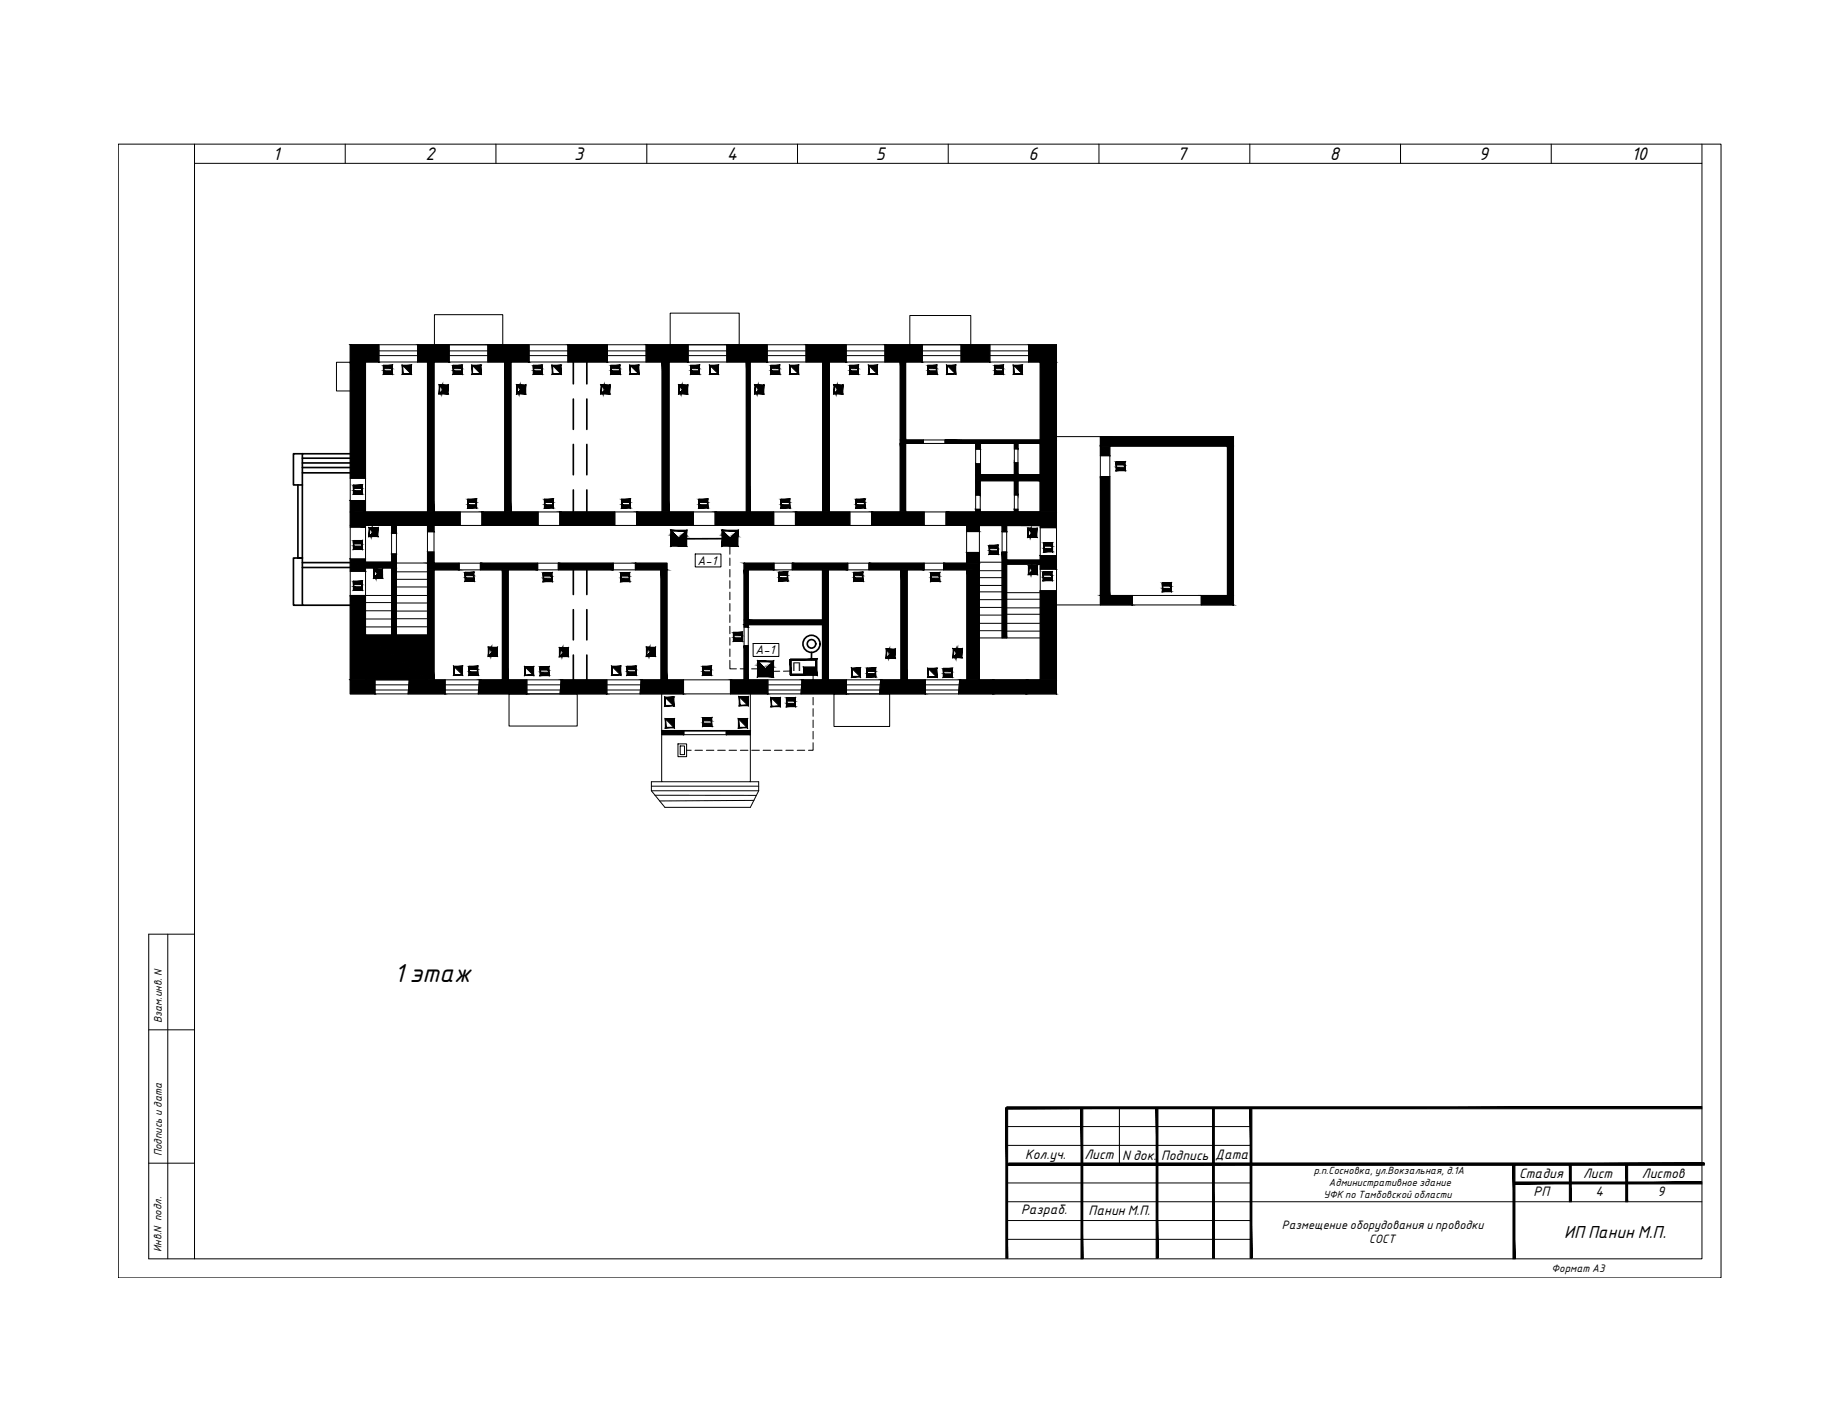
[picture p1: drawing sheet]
<svg xmlns="http://www.w3.org/2000/svg" width="279mm" height="216mm" viewBox="0 0 279 216" stroke-linecap="round" stroke-linejoin="round" font-family="sans-serif">
<defs><g id="words">
<text font-size="3.8" x="59.9" y="149.3">1 этаж</text>
<g font-size="2.7">
<text x="41.5" y="24.4">1</text>
<text x="64.7" y="24.4">2</text>
<text x="87.3" y="24.3">3</text>
<text x="110.6" y="24.3">4</text>
<text x="133.2" y="24.3">5</text>
<text x="156.4" y="24.3">6</text>
<text x="179.1" y="24.3">7</text>
<text x="202.3" y="24.3">8</text>
<text x="224.9" y="24.3">9</text>
<text x="248.1" y="24.3">10</text>
</g>
<text font-size="2.5" x="237.9" y="188.2">ИП Панин М.П.</text>
<g font-size="2">
<text x="155.9" y="176.3">Кол.уч.</text>
<text x="164.9" y="176.3">Лист</text>
<text x="170.7" y="176.3">N док.</text>
<text x="176.6" y="176.4">Подпись</text>
<text x="184.8" y="176.3">Дата</text>
<text x="231" y="179.1">Стадия</text>
<text x="240.8" y="179.1">Лист</text>
<text x="249.7" y="179.1">Листов</text>
<text x="155.3" y="184.6">Разраб.</text>
<text x="165.6" y="184.7">Панин М.П.</text>
<text x="233.2" y="181.8">РП</text>
<text x="242.7" y="181.8">4</text>
<text x="252.1" y="181.8">9</text>
</g>
<g font-size="1.8">
<text x="106.1" y="85.9">A-1</text>
<text x="114.9" y="99.5">A-1</text>
<text x="120.6" y="102.1">П</text>
<text x="195" y="186.9">Размещение оборудования и проводки</text>
<text x="208.3" y="189">СОСТ</text>
</g>
<g font-size="1.6">
<text x="24.6" y="155.6" transform="rotate(-90 24.6 155.6)">Взам.инв. N</text>
<text x="24.6" y="175.8" transform="rotate(-90 24.6 175.8)">Подпись и дата</text>
<text x="24.6" y="190.4" transform="rotate(-90 24.6 190.4)">Инв.N подл.</text>
<text x="236" y="193.4">Формат А3</text>
</g>
<g font-size="1.5">
<text x="199.8" y="178.6">р.п.Сосновка, ул.Вокзальная, д.1А</text>
<text x="201.3" y="182.2">УФК по Тамбовской области</text>
<text x="202.1" y="180.4">Административное здание</text>
</g>
</g></defs>
<!-- layer: BLK_12_THHN -->
<g fill="none" stroke="#000" stroke-width=".15">
<path d="M53.3 52.4h107.4v53.1h-107.4zM53.3 55.1h-2.1v4.3h2.1M55.6 55h9.4v22.8h-9.4zM57.6 52.4v2.6M57.6 53.3h5.9M57.6 54.1h5.9M63.5 52.4v2.6M66 55h10.8v22.8h-10.8zM66.1 47.8h10.4v4.6h-10.4zM68.3 53.3h5.9M68.3 54.1h5.9M68.3 52.4v2.6"/>
<path d="M74.2 52.4v2.6M77.7 55h23v22.8h-23zM80.5 53.3h5.9M80.5 54.1h5.9M80.5 52.4v2.6M86.4 52.4v2.6M92.4 53.3h5.9M92.4 54.1h5.9M92.4 52.4v2.6M98.3 52.4v2.6M101.8 55h11.7v22.8h-11.7zM101.9 47.6h10.5v4.8h-10.5z"/>
<path d="M104.7 53.3h5.8M104.7 54.1h5.8M104.7 52.4v2.6M110.5 52.4v2.6M114.1 55h11v22.8h-11zM116.7 53.3h5.9M116.7 54.1h5.9M116.7 52.4v2.6M122.6 52.4v2.6M126.1 55h10.8v22.8h-10.8zM128.7 53.3h5.9M128.7 54.1h5.9"/>
<path d="M128.7 52.4v2.6M134.6 52.4v2.6M137.7 55h20.5v11.9h-20.5zM138.4 48h9.3v4.4h-9.3zM140.3 53.3h5.9M140.3 54.1h5.9M140.3 52.4v2.6M146.2 52.4v2.6M150.6 52.4v2.6M150.6 53.3h5.8M150.6 54.1h5.8M156.4 52.4v2.6"/>
<path d="M53.3 76.1h2.3M53.3 72.7h2.3M55.6 79.9h9.4v23.5h-9.4zM59.6 79.9v17.7M60.3 79.9v17.7M66 79.9h81v5.7h-33.8v17.8h-11.8v-17.8h-35.4zM70 77.8v2.1M73.3 77.8v2.1M81.8 77.8v2.1M85.1 77.8v2.1M93.5 77.8v2.1M96.8 77.8v2.1"/>
<path d="M105.5 77.8v2.1M108.8 77.8v2.1M117.7 77.8v2.1M121 77.8v2.1M129.3 77.8v2.1M132.6 77.8v2.1M137.7 67.4h20.5v10.4h-20.5zM140.5 66.9v.5M140.6 77.8v2.1M143.7 66.9v.5M143.9 77.8v2.1M148.4 67.4v10.4"/>
<path d="M148.4 68.3h.7M148.4 77.4h.7M148.4 70.5h.7M148.4 75.3h.7M149 79.9h9.2v23.5h-9.2zM149.1 73.1h5.2v4.7h-5.2zM149.1 67.4h5.2v4.8h-5.2zM152.4 79.9v17.1M153.1 79.9v17.1M154.3 77.4h.5M154.3 75.3h.5M154.3 70.4h.5"/>
<path d="M154.3 68.2h.5M154.8 73.1h3.4v4.7h-3.4zM154.8 67.4h3.4v4.8h-3.4zM160.7 66.4h6.7M167.4 66.4h20.2v25.6h-20.2zM167.4 69.3h1.4M167.4 72.5h1.4M168.8 67.8h17.9v22.7h-17.9zM53.3 90.5h6.3M53.3 86.9h2.3M53.3 85h2.3M53.3 80.1h2.3"/>
<path d="M55.6 97.6h9.4M55.6 96.5h4M55.6 91.6h4M55.6 92.9h4M55.6 94.1h4M55.6 95.3h4M60.3 85.6h4.7M60.3 86.9h4.7M60.3 88.1h4.7M60.3 89.2h4.7M60.3 90.5h4.7M60.3 91.7h4.7"/>
<path d="M60.3 92.9h4.7M60.3 94.1h4.7M60.3 95.3h4.7M60.3 96.5h4.7M65 80.8h1M65 83.9h1M66 86.6h10.4v16.8h-10.4zM69.8 85.6v1M73.1 85.6v1M77.3 86.6h23.2v16.8h-23.2zM81.8 85.6v1M84.9 85.6v1"/>
<path d="M93.3 85.6v1M96.6 85.6v1M113.2 95.3h.6M113.2 98.2h.6M113.8 86.6h11.3v7.7h-11.3zM113.8 95h11.3v8.4h-11.3zM117.7 85.6v1M120.5 85.6v1M126 86.6h11v16.8h-11zM128.9 85.6v1M132.2 85.6v1M138 86.6h9.1v16.8h-9.1z"/>
<path d="M140.6 85.6v1M143.5 85.6v1M147 80.8h2M147 84h2M149 97h9.2M149 89h3.4M149 85.5h3.4M149 86.8h3.4M149 91.2h3.4M149 87.8h3.4M149 90h3.4M149 92.4h3.4"/>
<path d="M149 93.5h3.4M149 94.8h3.4M149 95.9h3.4M153.1 90.1h5.1M153.1 94.8h5.1M153.1 91.1h5.1M153.1 96h5.1M153.1 93.4h5.1M153.1 92.4h5.1M158.2 80.2h2.5M158.2 84.5h2.5M158.2 86.5h2.5"/>
<path d="M158.2 89.8h2.5M160.7 92h6.7M172.2 90.5v1.5M182.7 90.5v1.5M57 103.4v2.1M57 104.1h5.2M57 104.9h5.1M62.2 103.4l-.1 2.1M67.7 103.4v2.1M67.7 104.1h5.1M67.7 104.9h5.1M72.9 103.4l-.2 2.1"/>
<path d="M77.4 105.5h10.4v4.9h-10.4zM80.1 103.4v2.1M80.1 104.1h5.2M80.1 104.9h5.1M85.3 103.4l-.1 2.1M92.3 104.1h5.1M92.3 104.9h5.1M92.3 103.4v2.1M97.5 103.4l-.1 2.1M99.1 119.5h16.3M100.6 105.5v13.4h13.5v-13.4M100.6 118.9h-1.5v1.3l2 2.6h13l1.3-2.6v-1.3h-1.3"/>
<path d="M100.6 111.7h13.5M104 103.4v2.1M111.1 103.4v2.1M116.8 104.1h5.1M116.8 104.9h5.1M116.8 103.4v2.1M122 103.4l-.2 2.1M126.8 105.5h8.5v5h-8.5zM128.7 104.1h5.2M128.7 104.9h5.1M128.7 103.4v2.1M133.9 103.4l-.1 2.1"/>
<path d="M140.8 104.1h5.1M140.8 104.9h5M140.8 103.4v2.1M146 103.4l-.2 2.1M151 103.4v2.1M156.2 103.4l-.1 2.1M99.1 120.2h16.3M99.6 120.9h15.4M114.7 121.7l-14.4 .1"/>
</g>
<!-- layer: LINK -->
<g fill="#000" stroke="#000" stroke-width=".15">
<path d="M59.6 79.9l.7 1.2v-1.2zM59.6 79.9l.7 1.2h-.7z"/>
<path d="M152.4 79.9l.7 .9v-.9zM152.4 79.9l.7 .9h-.7z"/>
<path d="M55.6 85.5l4 .8v-.8zM55.6 85.5l4 .8h-4z"/>
<path d="M59.6 84.3l.7 1.2v-1.2zM59.6 84.3l.7 1.2h-.7z"/>
<path d="M59.6 85.5l.7 .8v-.8zM59.6 85.5l.7 .8h-.7z"/>
<path d="M59.6 86.3l.7 10.2v-10.2zM59.6 86.3l.7 10.2h-.7z"/>
<path d="M55.6 96.5l9.4 6.9v-6.9zM55.6 96.5l9.4 6.9h-9.4z"/>
<path d="M152.4 84l.7 13v-13zM152.4 84l.7 13h-.7z"/>
<path d="M153.1 85.2l5.1 .6v-.6zM153.1 85.2l5.1 .6h-5.1z"/>
<path d="M100.6 111.1l3.4 .6v-.6zM100.6 111.1l3.4 .6h-3.4z"/>
<path d="M110.5 111.1l3.6 .6v-.6zM110.5 111.1l3.6 .6h-3.6z"/>
<path d="M151 103.4l5.1 2.1 .1-2.1zM151 103.4l5.1 2.1h-5.1z"/>
</g>
<!-- layer: DESC -->
<g fill="none" stroke="#000" stroke-width=".15">
<path d="M18 21.9h243.8v172.4h-243.8zM29.6 24.8h229.3v166.6h-236.3M29.6 21.9v169.5M52.5 21.9v2.9M75.4 21.9v2.9M98.4 21.9v2.9M121.3 21.9v2.9M144.2 21.9v2.9M167.1 21.9v2.9M190.1 21.9v2.9M213 21.9v2.9M235.9 21.9v2.9"/>
<path d="M258.9 21.9v2.9M105.7 84.2h4v2h-4zM111 83v1.3M111 84.8v1.2M111 86.6v1.1M111 88.3v1.2M111 90v1.2M111 91.8v1.1M111 93.5v1.1M111 95.2v1.2M111 96.9v1.2M111 98.7v1.1"/>
<path d="M114.5 97.8h4v2h-4zM103.1 113.1h1.3v1.9h-1.3zM103.5 113.4h.6v1.3h-.6zM104.4 114.1h.7M105.7 114.1h1.1M107.4 114.1h1.2M109.1 114.1h1.2M110.9 114.1h1.1M111 100.4v1.3h1M112.6 101.7h1.1M112.6 114.1h1.2M114.3 101.7h1"/>
<path d="M114.3 114.1h1.2M116.1 114.1h1.1M117.8 114.1h1.1M118.6 102.1h-1.1M119.5 114.1h1.2M120.2 102l-1 .1M121.3 114.1h1.1M122.2 102.6h.1M123.7 112.9v1.2h-.7M123.7 102.6v1.1M123.7 104.3v1.1M123.7 106v1.2"/>
<path d="M123.7 107.7v1.2M123.7 109.5v1.1M123.7 111.2v1.2M124.2 101.4h-2v1.2M22.6 156.6h7M25.5 142v49.4M29.6 142h-7v49.4M22.6 176.9h7M153.1 171.3h37.2M153.1 174.1h37.2M153.1 179.9h37.2M170.3 168.4v8.6"/>
<path d="M153.1 182.7h105.7M153.1 188.4h37.2M153.1 185.6h37.2"/>
</g>
<g fill="#000" stroke="#000" stroke-width=".15">
<path d="M61.3 55.6h1.2v1.2zM71.9 55.6h1.2v1.2zM84.1 55.6h1.2v1.2zM95.9 55.6h1.2v1.2zM108 55.6h1.2v1.2zM120.2 55.6h1.2v1.2zM132.2 55.6h1.2v1.2zM144.1 55.6h1.2v1.2zM154.2 55.6h1.2v1.2zM69.1 101.4h1.2v1.2zM79.9 101.4h1.2v1.2zM93.1 101.4h1.2v1.2z"/>
<path d="M101.2 106.1h1.2v1.2zM101.3 109.4h1.2v1.2zM112.4 109.4h1.2v1.2zM112.5 106h1.2v1.2zM117.4 106.2h1.2v1.2zM129.6 101.6h1.2v1.3zM141.2 101.7h1.2v1.2z"/>
<path d="M53.3 55l2.3 17.7v-17.7zM53.3 55l2.3 17.7h-2.3z"/>
<path d="M53.3 52.4l4.3 2.6v-2.6zM53.3 52.4l4.3 2.6h-4.3z"/>
<path d="M58.3 55.5v.1l1.4-.1zM58.3 55.6l1.4-.1-.1 .1zM59.7 55.5l-.1 .1 .1 1.3zM59.6 55.6l.1 1.3-.1-.1zM58.3 56.9h1.4l-.1-.1zM58.3 56.9l.1-.1h1.2zM58.3 55.6v1.3l.1-.1zM58.3 55.6h.1v1.2z"/>
<path d="M58.3 55.6l1.3 .5v-.5zM58.3 55.6l1.3 .5h-1.3z"/>
<path d="M58.3 56.4l1.3 .5v-.5zM58.3 56.4l1.3 .5h-1.3z"/>
<path d="M61.2 55.5l.1 .1 1.3-.1zM61.3 55.6l1.3-.1-.1 .1zM62.5 55.6l.1 1.3v-1.4zM62.5 55.6l.1 1.3-.1-.1zM61.2 56.9h1.4l-.1-.1zM61.2 56.9l.1-.1h1.2zM61.2 55.5v1.4l.1-.1zM61.2 55.5l.1 .1v1.2z"/>
<path d="M65 55l1 22.8v-22.8zM65 55l1 22.8h-1z"/>
<path d="M67 58.6h.1l-.1 .1zM67.1 58.6l-.1 .1z"/>
<path d="M67.1 59.7l-.1 .1zM67 59.7v.1l.1-.1z"/>
<path d="M67.1 58.6h.1l-.1 .2zM67.2 58.6l-.1 .2z"/>
<path d="M67.2 59.6v.2h-.1zM67.1 59.6v.2l.1-.2z"/>
<path d="M67.2 58.6v.3zM67.2 58.6v.3z"/>
<path d="M67.2 59.6v.2zM67.2 59.6v.2v-.2z"/>
<path d="M67.2 58.6h.1l-.1 .3zM67.3 58.6l-.1 .3h.1z"/>
<path d="M67.3 58.6h.1l-.1 .4zM67.4 58.6l-.1 .4h.1z"/>
<path d="M67.3 59.5v.3h-.1zM67.2 59.5v.3l.1-.3z"/>
<path d="M67.4 58.6h.1l-.1 .5zM67.5 58.6l-.1 .5h.1z"/>
<path d="M67.4 59.4v.4h-.1zM67.3 59.4v.4l.1-.4z"/>
<path d="M67.5 58.6h.1l-.1 1.2zM67.6 58.6l-.1 1.2h.1z"/>
<path d="M67.5 59.3v.5h-.1zM67.4 59.3v.5l.1-.5z"/>
<path d="M66.9 59.8l.6-.6zM66.9 59.8v.1l.6-.6z"/>
<path d="M66.9 58.6l.6 .6zM66.9 58.6l.6 .6z"/>
<path d="M67.6 58.6v1.2zM67.6 58.6v1.2z"/>
<path d="M67.6 58.6h.1l-.1 1.2zM67.7 58.6l-.1 1.2h.1z"/>
<path d="M67.7 58.6h.1l-.1 1.2zM67.8 58.6l-.1 1.2h.1z"/>
<path d="M67.8 58.6h.1l-.1 1.2zM67.9 58.6l-.1 1.2h.1z"/>
<path d="M67.9 58.6h.1l-.1 1.2zM68 58.6l-.1 1.2h.1z"/>
<path d="M68 58.6h.1l-.1 1.2zM68.1 58.6l-.1 1.2h.1z"/>
<path d="M68.1 58.5v1.4v-.1zM68.1 58.5v.1v1.2zM66.8 58.5h1.3v.1zM66.8 58.5l.1 .1h1.2zM66.8 58.5l.1 .1-.1 1.3zM66.9 58.6l-.1 1.3 .1-.1zM66.8 59.9l.1-.1 1.2 .1zM66.9 59.8l1.2 .1v-.1z"/>
<path d="M63.5 52.4l4.8 2.6v-2.6zM63.5 52.4l4.8 2.6h-4.8z"/>
<path d="M69 55.5v.1l1.3-.1zM69 55.6l1.3-.1-.1 .1zM70.3 55.5l-.1 .1 .1 1.3zM70.2 55.6l.1 1.3-.1-.1zM68.9 56.9h1.4l-.1-.1zM68.9 56.9l.1-.1h1.2zM68.9 55.6v1.3l.1-.1zM68.9 55.6h.1v1.2z"/>
<path d="M69 55.6l1.2 .5v-.5zM69 55.6l1.2 .5h-1.2z"/>
<path d="M69 56.4l1.2 .5v-.5zM69 56.4l1.2 .5h-1.2z"/>
<path d="M71.8 55.5l.1 .1 1.3-.1zM71.9 55.6l1.3-.1-.1 .1zM73.2 55.5l-.1 .1 .1 1.3zM73.1 55.6l.1 1.3-.1-.1zM71.8 56.9h1.4l-.1-.1zM71.8 56.9l.1-.1h1.2zM71.8 55.5v1.4l.1-.1zM71.8 55.5l.1 .1v1.2z"/>
<path d="M76.8 55l.9 22.8v-22.8zM76.8 55l.9 22.8h-.9z"/>
<path d="M78.8 58.6h.1l-.1 .1zM78.9 58.6l-.1 .1z"/>
<path d="M78.9 58.6h.1l-.1 .2zM79 58.6l-.1 .2z"/>
<path d="M78.9 59.7l-.1 .1zM78.8 59.7v.1l.1-.1z"/>
<path d="M79 59.6v.2h-.1zM78.9 59.6v.2l.1-.2z"/>
<path d="M79 58.6h.1l-.1 .3zM79.1 58.6l-.1 .3h.1z"/>
<path d="M79.1 59.6v.2h-.1zM79 59.6v.2l.1-.2z"/>
<path d="M79.1 58.6v.3zM79.1 58.6v.3z"/>
<path d="M79.1 58.6h.1l-.1 .4zM79.2 58.6l-.1 .4h.1z"/>
<path d="M79.1 59.5v.3zM79.1 59.5v.3v-.3z"/>
<path d="M79.2 58.6h.1l-.1 .5zM79.3 58.6l-.1 .5h.1z"/>
<path d="M79.2 59.4v.4h-.1zM79.1 59.4v.4l.1-.4z"/>
<path d="M79.3 59.3v.5h-.1zM79.2 59.3v.5l.1-.5z"/>
<path d="M79.3 58.6h.1l-.1 1.2zM79.4 58.6l-.1 1.2h.1z"/>
<path d="M79.3 59.2v.1l-.6 .5zM78.7 59.8v.1l.6-.6z"/>
<path d="M79.3 58.6h.1v1.2zM79.4 58.6v1.2h.1z"/>
<path d="M78.8 58.6l.5 .6zM78.8 58.6h-.1l.6 .6z"/>
<path d="M79.4 58.6h.1v1.2zM79.5 58.6v1.2z"/>
<path d="M79.5 58.6h.1l-.1 1.2zM79.6 58.6l-.1 1.2h.1z"/>
<path d="M79.6 58.6h.1l-.1 1.2zM79.7 58.6l-.1 1.2h.1z"/>
<path d="M79.7 58.6h.1l-.1 1.2zM79.8 58.6l-.1 1.2h.1z"/>
<path d="M79.8 58.6h.1l-.1 1.2zM79.9 58.6l-.1 1.2h.1z"/>
<path d="M80 58.5v1.4l-.1-.1zM80 58.5l-.1 .1v1.2zM78.6 58.5h1.4l-.1 .1zM78.6 58.5l.1 .1h1.2zM78.6 58.5l.1 .1-.1 1.3zM78.7 58.6l-.1 1.3 .1-.1zM78.6 59.9l.1-.1 1.3 .1zM78.7 59.8l1.3 .1-.1-.1z"/>
<path d="M74.2 52.4l6.3 2.6v-2.6zM74.2 52.4l6.3 2.6h-6.3z"/>
<path d="M81.1 55.5v.1l1.4-.1zM81.1 55.6l1.4-.1-.1 .1zM82.4 55.6l.1 1.3v-1.4zM82.4 55.6l.1 1.3-.1-.1zM81.1 56.9h1.4l-.1-.1zM81.1 56.9l.1-.1h1.2zM81.1 55.6v1.3l.1-.1zM81.1 55.6h.1v1.2z"/>
<path d="M81.1 55.6l1.3 .5v-.5zM81.1 55.6l1.3 .5h-1.3z"/>
<path d="M81.1 56.4l1.3 .5v-.5zM81.1 56.4l1.3 .5h-1.3z"/>
<path d="M84 55.5l.1 .1 1.2-.1zM84.1 55.6l1.2-.1v.1zM85.3 55.6v1.3v-1.4zM85.3 55.6v1.3v-.1zM84 56.9h1.3v-.1zM84 56.9l.1-.1h1.2zM84 55.5v1.4l.1-.1zM84 55.5l.1 .1v1.2z"/>
<path d="M91.6 58.6h.1l-.1 .1zM91.7 58.6l-.1 .1z"/>
<path d="M91.7 59.7l-.1 .1zM91.6 59.7v.1l.1-.1z"/>
<path d="M91.7 58.6h.1l-.1 .2zM91.8 58.6l-.1 .2z"/>
<path d="M91.8 58.6h.1l-.1 .3zM91.9 58.6l-.1 .3h.1z"/>
<path d="M91.8 59.6v.2h-.1zM91.7 59.6v.2l.1-.2z"/>
<path d="M91.9 59.6v.2h-.1zM91.8 59.6v.2l.1-.2z"/>
<path d="M91.9 58.6v.3zM91.9 58.6v.3z"/>
<path d="M91.9 59.5v.3zM91.9 59.5v.3v-.3z"/>
<path d="M91.9 58.6h.1l-.1 .4zM92 58.6l-.1 .4h.1z"/>
<path d="M92 59.4v.4h-.1zM91.9 59.4v.4l.1-.4z"/>
<path d="M92 58.6h.1l-.1 .5zM92.1 58.6l-.1 .5h.1z"/>
<path d="M92.1 58.6h.1l-.1 1.2zM92.2 58.6l-.1 1.2h.1z"/>
<path d="M92.1 59.3v.5h-.1zM92 59.3v.5l.1-.5z"/>
<path d="M91.5 59.8l.6-.6 .1 .1zM91.5 59.8l.1 .1 .6-.6z"/>
<path d="M92.2 58.6h.1l-.1 1.2zM92.3 58.6l-.1 1.2h.1z"/>
<path d="M91.6 58.6l.6 .6h-.1zM91.6 58.6h-.1l.6 .6z"/>
<path d="M92.3 58.6v1.2zM92.3 58.6v1.2z"/>
<path d="M92.3 58.6h.1l-.1 1.2zM92.4 58.6l-.1 1.2h.1z"/>
<path d="M86.4 52.4l6 2.6v-2.6zM86.4 52.4l6 2.6h-6z"/>
<path d="M92.4 58.6h.1l-.1 1.2zM92.5 58.6l-.1 1.2h.1z"/>
<path d="M92.5 58.6h.1l-.1 1.2zM92.6 58.6l-.1 1.2h.1z"/>
<path d="M92.6 58.6h.1l-.1 1.2zM92.7 58.6l-.1 1.2h.1z"/>
<path d="M92.8 58.5v1.4l-.1-.1zM92.8 58.5l-.1 .1v1.2zM91.4 58.5h1.4l-.1 .1zM91.4 58.5l.1 .1h1.2zM91.4 58.5l.1 .1-.1 1.3zM91.5 58.6l-.1 1.3 .1-.1zM91.4 59.9l.1-.1 1.3 .1zM91.5 59.8l1.3 .1-.1-.1z"/>
<path d="M93 55.5v.1l1.3-.1zM93 55.6l1.3-.1-.1 .1zM94.3 55.5l-.1 .1 .1 1.3zM94.2 55.6l.1 1.3-.1-.1zM92.9 56.9h1.4l-.1-.1zM92.9 56.9l.1-.1h1.2zM92.9 55.6v1.3l.1-.1zM92.9 55.6h.1v1.2z"/>
<path d="M93 55.6l1.2 .5v-.5zM93 55.6l1.2 .5h-1.2z"/>
<path d="M93 56.4l1.2 .5v-.5zM93 56.4l1.2 .5h-1.2z"/>
<path d="M95.8 55.5l.1 .1 1.3-.1zM95.9 55.6l1.3-.1-.1 .1zM97.2 55.5l-.1 .1 .1 1.3zM97.1 55.6l.1 1.3-.1-.1zM95.8 56.9h1.4l-.1-.1zM95.8 56.9l.1-.1h1.2zM95.8 55.5v1.4l.1-.1zM95.8 55.5l.1 .1v1.2z"/>
<path d="M100.7 55l1.1 22.8v-22.8zM100.7 55l1.1 22.8h-1.1z"/>
<path d="M103.5 58.6v.1zM103.5 58.6v.1z"/>
<path d="M103.5 59.7v.1zM103.5 59.7v.1v-.1z"/>
<path d="M103.5 58.6h.1l-.1 .2zM103.6 58.6l-.1 .2z"/>
<path d="M103.6 58.6h.1l-.1 .3zM103.7 58.6l-.1 .3h.1z"/>
<path d="M103.6 59.6v.2h-.1zM103.5 59.6v.2l.1-.2z"/>
<path d="M103.7 59.6v.2h-.1zM103.6 59.6v.2l.1-.2z"/>
<path d="M103.7 58.6h.1l-.1 .3zM103.8 58.6l-.1 .3h.1z"/>
<path d="M103.8 59.5v.3h-.1zM103.7 59.5v.3l.1-.3z"/>
<path d="M103.8 58.6h.1l-.1 .4zM103.9 58.6l-.1 .4h.1z"/>
<path d="M103.9 59.4v.4h-.1zM103.8 59.4v.4l.1-.4z"/>
<path d="M103.9 58.6v.5zM103.9 58.6v.5z"/>
<path d="M103.9 58.6h.1l-.1 1.2zM104 58.6l-.1 1.2h.1z"/>
<path d="M103.9 59.3v.5zM103.9 59.3v.5v-.5z"/>
<path d="M103.3 59.8l.6-.6 .1 .1zM103.3 59.8l.1 .1 .6-.6z"/>
<path d="M104 58.6h.1l-.1 1.2zM104.1 58.6l-.1 1.2h.1z"/>
<path d="M103.4 58.6l.6 .6h-.1zM103.3 58.6l.6 .6-.5-.6z"/>
<path d="M104.1 58.6h.1l-.1 1.2zM104.2 58.6l-.1 1.2h.1z"/>
<path d="M104.2 58.6h.1l-.1 1.2zM104.3 58.6l-.1 1.2h.1z"/>
<path d="M104.3 58.6v1.2zM104.3 58.6v1.2z"/>
<path d="M104.3 58.6h.1l-.1 1.2zM104.4 58.6l-.1 1.2h.1z"/>
<path d="M104.4 58.6h.1l-.1 1.2zM104.5 58.6l-.1 1.2h.1z"/>
<path d="M104.6 58.5v1.4l-.1-.1zM104.6 58.5l-.1 .1v1.2zM103.2 58.5h1.4l-.1 .1zM103.2 58.5l.1 .1h1.2zM103.2 58.5l.1 .1-.1 1.3zM103.3 58.6l-.1 1.3 .1-.1zM103.3 59.8l1.3 .1h-1.4zM103.3 59.8l1.3 .1-.1-.1z"/>
<path d="M98.3 52.4l6.4 2.6v-2.6zM98.3 52.4l6.4 2.6h-6.4z"/>
<path d="M105.1 55.5v.1l1.3-.1zM105.1 55.6l1.3-.1-.1 .1zM106.3 55.6l.1 1.3v-1.4zM106.3 55.6l.1 1.3-.1-.1zM105 56.9h1.4l-.1-.1zM105 56.9l.1-.1h1.2zM105 55.6v1.3l.1-.1zM105 55.6h.1v1.2z"/>
<path d="M105.1 55.6l1.3 .5v-.5zM105.1 55.6l1.3 .5h-1.3z"/>
<path d="M105.1 56.4l1.3 .5v-.5zM105.1 56.4l1.3 .5h-1.3z"/>
<path d="M107.9 55.5l.1 .1 1.3-.1zM108 55.6l1.3-.1-.1 .1zM109.2 55.6l.1 1.3v-1.4zM109.2 55.6l.1 1.3-.1-.1zM107.9 56.9h1.4l-.1-.1zM107.9 56.9l.1-.1h1.2zM107.9 55.5v1.4l.1-.1zM107.9 55.5l.1 .1v1.2z"/>
<path d="M113.5 55l.6 22.8v-22.8zM113.5 55l.6 22.8h-.6z"/>
<path d="M115 58.6h.1l-.1 .1zM115.1 58.6l-.1 .1z"/>
<path d="M115.1 59.7l-.1 .1zM115 59.7v.1l.1-.1z"/>
<path d="M115.1 58.6h.1l-.1 .2zM115.2 58.6l-.1 .2z"/>
<path d="M115.2 59.6v.2h-.1zM115.1 59.6v.2l.1-.2z"/>
<path d="M115.2 58.6h.1l-.1 .3zM115.3 58.6l-.1 .3h.1z"/>
<path d="M115.3 59.6v.2h-.1zM115.2 59.6v.2l.1-.2z"/>
<path d="M115.3 58.6h.1l-.1 .3zM115.4 58.6l-.1 .3h.1z"/>
<path d="M115.4 59.5v.3h-.1zM115.3 59.5v.3l.1-.3z"/>
<path d="M115.4 58.6v.4zM115.4 58.6v.4z"/>
<path d="M115.4 59.4v.4zM115.4 59.4v.4v-.4z"/>
<path d="M115.4 58.6h.1l-.1 .5zM115.5 58.6l-.1 .5h.1z"/>
<path d="M115.5 58.6h.1l-.1 1.2zM115.6 58.6l-.1 1.2h.1z"/>
<path d="M115.5 59.3v.5h-.1zM115.4 59.3v.5l.1-.5z"/>
<path d="M114.9 59.8l.6-.6 .1 .1zM114.9 59.8l.1 .1 .6-.6z"/>
<path d="M115.6 58.6h.1l-.1 1.2zM115.7 58.6l-.1 1.2h.1z"/>
<path d="M115 58.6l.6 .6h-.1zM114.9 58.6l.6 .6-.5-.6z"/>
<path d="M115.7 58.6h.1l-.1 1.2zM115.8 58.6l-.1 1.2h.1z"/>
<path d="M115.8 58.6v1.2zM115.8 58.6v1.2z"/>
<path d="M115.8 58.6h.1l-.1 1.2zM115.9 58.6l-.1 1.2h.1z"/>
<path d="M115.9 58.6h.1l-.1 1.2zM116 58.6l-.1 1.2h.1z"/>
<path d="M116 58.6h.1l-.1 1.2zM116.1 58.6l-.1 1.2h.1z"/>
<path d="M116.2 58.5v1.4l-.1-.1zM116.2 58.5l-.1 .1v1.2zM114.8 58.5h1.4l-.1 .1zM114.8 58.5l.1 .1h1.2zM114.8 58.5l.1 .1-.1 1.3zM114.9 58.6l-.1 1.3 .1-.1zM114.9 59.8l1.3 .1h-1.4zM114.9 59.8l1.3 .1-.1-.1z"/>
<path d="M110.5 52.4l6.2 2.6v-2.6zM110.5 52.4l6.2 2.6h-6.2z"/>
<path d="M117.3 55.5v.1l1.3-.1zM117.3 55.6l1.3-.1-.1 .1zM118.6 55.5l-.1 .1 .1 1.3zM118.5 55.6l.1 1.3-.1-.1zM117.2 56.9h1.4l-.1-.1zM117.2 56.9l.1-.1h1.2zM117.2 55.6v1.3l.1-.1zM117.2 55.6h.1v1.2z"/>
<path d="M117.3 55.6l1.2 .5v-.5zM117.3 55.6l1.2 .5h-1.2z"/>
<path d="M117.3 56.4l1.2 .5v-.5zM117.3 56.4l1.2 .5h-1.2z"/>
<path d="M120.1 55.5l.1 .1 1.3-.1zM120.2 55.6l1.3-.1-.1 .1zM121.5 55.5l-.1 .1 .1 1.3zM121.4 55.6l.1 1.3-.1-.1zM120.1 56.9h1.4l-.1-.1zM120.1 56.9l.1-.1h1.2zM120.1 55.5v1.4l.1-.1zM120.1 55.5l.1 .1v1.2z"/>
<path d="M125.1 55l1 22.8v-22.8zM125.1 55l1 22.8h-1z"/>
<path d="M127.1 58.6v.1zM127.1 58.6v.1z"/>
<path d="M127.1 59.7v.1zM127.1 59.7v.1v-.1z"/>
<path d="M127.1 58.6h.1l-.1 .2zM127.2 58.6l-.1 .2z"/>
<path d="M127.2 58.6h.1l-.1 .3zM127.3 58.6l-.1 .3h.1z"/>
<path d="M127.2 59.6v.2h-.1zM127.1 59.6v.2l.1-.2z"/>
<path d="M127.3 59.6v.2h-.1zM127.2 59.6v.2l.1-.2z"/>
<path d="M127.3 58.6h.1l-.1 .3zM127.4 58.6l-.1 .3h.1z"/>
<path d="M127.4 59.5v.3h-.1zM127.3 59.5v.3l.1-.3z"/>
<path d="M127.4 58.6h.1l-.1 .4zM127.5 58.6l-.1 .4h.1z"/>
<path d="M127.5 59.4v.4h-.1zM127.4 59.4v.4l.1-.4z"/>
<path d="M127.5 58.6v.5zM127.5 58.6v.5z"/>
<path d="M127.5 58.6h.1l-.1 1.2zM127.6 58.6l-.1 1.2h.1z"/>
<path d="M127.5 59.3v.5zM127.5 59.3v.5v-.5z"/>
<path d="M126.9 59.8l.6-.6 .1 .1zM126.9 59.8l.1 .1 .6-.6z"/>
<path d="M127.6 58.6h.1l-.1 1.2zM127.7 58.6l-.1 1.2h.1z"/>
<path d="M127 58.6l.6 .6h-.1zM127 58.6h-.1l.6 .6z"/>
<path d="M127.7 58.6h.1l-.1 1.2zM127.8 58.6l-.1 1.2h.1z"/>
<path d="M127.8 58.6h.1l-.1 1.2zM127.9 58.6l-.1 1.2h.1z"/>
<path d="M127.9 58.6v1.2zM127.9 58.6v1.2z"/>
<path d="M127.9 58.6h.1l-.1 1.2zM128 58.6l-.1 1.2h.1z"/>
<path d="M128 58.6h.1l-.1 1.2zM128.1 58.6l-.1 1.2h.1z"/>
<path d="M128.2 58.5v1.4l-.1-.1zM128.2 58.5l-.1 .1v1.2zM126.8 58.5h1.4l-.1 .1zM126.8 58.5l.1 .1h1.2zM126.8 58.5l.1 .1-.1 1.3zM126.9 58.6l-.1 1.3 .1-.1zM126.8 59.9l.1-.1 1.3 .1zM126.9 59.8l1.3 .1-.1-.1z"/>
<path d="M122.6 52.4l6.1 2.6v-2.6zM122.6 52.4l6.1 2.6h-6.1z"/>
<path d="M129.3 55.5v.1l1.3-.1zM129.3 55.6l1.3-.1-.1 .1zM130.5 55.6l.1 1.3v-1.4zM130.5 55.6l.1 1.3-.1-.1zM129.2 56.9h1.4l-.1-.1zM129.2 56.9l.1-.1h1.2zM129.2 55.6v1.3l.1-.1zM129.2 55.6h.1v1.2z"/>
<path d="M129.3 55.6l1.2 .5v-.5zM129.3 55.6l1.2 .5h-1.2z"/>
<path d="M129.3 56.4l1.2 .5v-.5zM129.3 56.4l1.2 .5h-1.2z"/>
<path d="M132.1 55.5l.1 .1 1.2-.1zM132.2 55.6l1.2-.1v.1zM133.4 55.6v1.3v-1.4zM133.4 55.6v1.3v-.1zM132.1 56.9h1.3v-.1zM132.1 56.9l.1-.1h1.2zM132.1 55.5v1.4l.1-.1zM132.1 55.5l.1 .1v1.2z"/>
<path d="M136.9 55l.8 11.9v-11.9zM136.9 55l.8 11.9h-.8z"/>
<path d="M134.6 52.4l5.7 2.6v-2.6zM134.6 52.4l5.7 2.6h-5.7z"/>
<path d="M141.2 55.5v.1l1.3-.1zM141.2 55.6l1.3-.1-.1 .1zM142.4 55.6l.1 1.3v-1.4zM142.4 55.6l.1 1.3-.1-.1zM141.1 56.9h1.4l-.1-.1zM141.1 56.9l.1-.1h1.2zM141.1 55.6v1.3l.1-.1zM141.1 55.6h.1v1.2z"/>
<path d="M141.2 55.6l1.2 .5v-.5zM141.2 55.6l1.2 .5h-1.2z"/>
<path d="M141.2 56.4l1.2 .5v-.5zM141.2 56.4l1.2 .5h-1.2z"/>
<path d="M144 55.5l.1 .1 1.3-.1zM144.1 55.6l1.3-.1-.1 .1zM145.3 55.6l.1 1.3v-1.4zM145.3 55.6l.1 1.3-.1-.1zM144 56.9h1.4l-.1-.1zM144 56.9l.1-.1h1.2zM144 55.5v1.4l.1-.1zM144 55.5l.1 .1v1.2z"/>
<path d="M146.2 52.4l4.4 2.6v-2.6zM146.2 52.4l4.4 2.6h-4.4z"/>
<path d="M151.3 55.5v.1l1.3-.1zM151.3 55.6l1.3-.1-.1 .1zM152.6 55.5l-.1 .1 .1 1.3zM152.5 55.6l.1 1.3-.1-.1zM151.2 56.9h1.4l-.1-.1zM151.2 56.9l.1-.1h1.2zM151.2 55.6v1.3l.1-.1zM151.2 55.6h.1v1.2z"/>
<path d="M151.3 55.6l1.3 .5v-.5zM151.3 55.6l1.3 .5h-1.3z"/>
<path d="M151.3 56.4l1.3 .5v-.5zM151.3 56.4l1.3 .5h-1.3z"/>
<path d="M154.1 55.5l.1 .1 1.3-.1zM154.2 55.6l1.3-.1-.1 .1zM155.5 55.5l-.1 .1 .1 1.3zM155.4 55.6l.1 1.3-.1-.1zM154.1 56.9h1.4l-.1-.1zM154.1 56.9l.1-.1h1.2zM154.1 55.5v1.4l.1-.1zM154.1 55.5l.1 .1v1.2z"/>
<path d="M156.4 52.4l4.3 2.6v-2.6zM156.4 52.4l4.3 2.6h-4.3z"/>
<path d="M158.2 55l2.5 11.9v-11.9zM158.2 55l2.5 11.9h-2.5z"/>
<path d="M53.8 73.8h1.3zM53.8 73.8h1.3h-.1zM55.1 73.8h-.1l.1 1.3zM55 73.8l.1 1.3-.1-.1zM53.7 75.1h1.4l-.1-.1zM53.8 75h1.2l-1.3 .1zM53.7 73.8v1.3l.1-.1zM53.7 73.8h.1v1.2z"/>
<path d="M53.8 73.8l1.3 .5v-.5zM53.8 73.8l1.3 .5h-1.3z"/>
<path d="M53.8 74.6l1.3 .5v-.5zM53.8 74.6l1.3 .5h-1.3z"/>
<path d="M53.3 76.1l2.3 1.7v-1.7zM53.3 76.1l2.3 1.7h-2.3z"/>
<path d="M53.3 79.9l2.3 .2v-.2zM53.3 79.9l2.3 .2h-2.3z"/>
<path d="M65 79.9l1 .9v-.9zM65 79.9l1 .9h-1z"/>
<path d="M53.3 77.8l16.7 2.1v-2.1zM53.3 77.8l16.7 2.1h-16.7z"/>
<path d="M71.2 75.9v.1l1.3-.1zM71.2 76l1.3-.1-.1 .1zM72.4 76l.1 1.2v-1.3zM72.4 76l.1 1.2h-.1zM71.1 77.2h1.4h-.1zM71.1 77.2h.1h1.2zM71.1 75.9v1.3h.1zM71.1 75.9h.1v1.3z"/>
<path d="M71.2 75.9l1.2 .5v-.5zM71.2 75.9l1.2 .5h-1.2z"/>
<path d="M71.2 76.7l1.2 .5v-.5zM71.2 76.7l1.2 .5h-1.2z"/>
<path d="M73.3 77.8l8.5 2.1v-2.1zM73.3 77.8l8.5 2.1h-8.5z"/>
<path d="M82.8 75.9v.1l1.4-.1zM82.8 76l1.4-.1-.1 .1zM84.2 75.9l-.1 .1 .1 1.2zM84.1 76l.1 1.2h-.1zM82.8 77.2h1.4h-.1zM82.8 77.2h.1h1.2zM82.8 75.9v1.3h.1zM82.8 75.9h.1v1.3z"/>
<path d="M82.8 75.9l1.3 .5v-.5zM82.8 75.9l1.3 .5h-1.3z"/>
<path d="M82.8 76.7l1.3 .5v-.5zM82.8 76.7l1.3 .5h-1.3z"/>
<path d="M85.1 77.8l8.4 2.1v-2.1zM85.1 77.8l8.4 2.1h-8.4z"/>
<path d="M94.6 75.9v.1l1.3-.1zM94.6 76l1.3-.1-.1 .1zM95.9 75.9l-.1 .1 .1 1.2zM95.8 76l.1 1.2h-.1zM94.5 77.2h1.4h-.1zM94.5 77.2h.1h1.2zM94.5 75.9v1.3h.1zM94.5 75.9h.1v1.3z"/>
<path d="M94.6 75.9l1.2 .5v-.5zM94.6 75.9l1.2 .5h-1.2z"/>
<path d="M94.6 76.7l1.2 .5v-.5zM94.6 76.7l1.2 .5h-1.2z"/>
<path d="M96.8 77.8l8.7 2.1v-2.1zM96.8 77.8l8.7 2.1h-8.7z"/>
<path d="M106.3 75.9v.1l1.4-.1zM106.3 76l1.4-.1-.1 .1zM107.6 76l.1 1.2v-1.3zM107.6 76l.1 1.2h-.1zM106.3 77.2h1.4h-.1zM106.3 77.2h.1h1.2zM106.3 75.9v1.3h.1zM106.3 75.9h.1v1.3z"/>
<path d="M106.3 75.9l1.3 .5v-.5zM106.3 75.9l1.3 .5h-1.3z"/>
<path d="M106.3 76.7l1.3 .5v-.5zM106.3 76.7l1.3 .5h-1.3z"/>
<path d="M108.8 77.8l8.9 2.1v-2.1zM108.8 77.8l8.9 2.1h-8.9z"/>
<path d="M118.8 75.9v.1l1.3-.1zM118.8 76l1.3-.1v.1zM120.1 75.9v.1v1.2zM120.1 76v1.2zM118.8 77.2h1.3zM118.8 77.2h.1h1.2zM118.8 75.9v1.3h.1zM118.8 75.9h.1v1.3z"/>
<path d="M118.8 75.9l1.3 .5v-.5zM118.8 75.9l1.3 .5h-1.3z"/>
<path d="M118.8 76.7l1.3 .5v-.5zM118.8 76.7l1.3 .5h-1.3z"/>
<path d="M121 77.8l8.3 2.1v-2.1zM121 77.8l8.3 2.1h-8.3z"/>
<path d="M130.2 75.9v.1l1.4-.1zM130.2 76l1.4-.1-.1 .1zM131.5 76l.1 1.2v-1.3zM131.5 76l.1 1.2h-.1zM130.2 77.2h1.4h-.1zM130.2 77.2h.1h1.2zM130.2 75.9v1.3h.1zM130.2 75.9h.1v1.3z"/>
<path d="M130.2 75.9l1.3 .5v-.5zM130.2 75.9l1.3 .5h-1.3z"/>
<path d="M130.2 76.7l1.3 .5v-.5zM130.2 76.7l1.3 .5h-1.3z"/>
<path d="M136.9 67.4l.8 10.4v-10.4zM136.9 67.4l.8 10.4h-.8z"/>
<path d="M136.9 66.9l3.6 .5v-.5zM136.9 66.9l3.6 .5h-3.6z"/>
<path d="M132.6 77.8l8 2.1v-2.1zM132.6 77.8l8 2.1h-8z"/>
<path d="M147 79.9l2 .9v-.9zM147 79.9l2 .9h-2z"/>
<path d="M148.4 73.1l.7 2.2v-2.2zM148.4 73.1l.7 2.2h-.7z"/>
<path d="M148.4 77.4l.7 .4v-.4zM148.4 77.4l.7 .4h-.7z"/>
<path d="M148.4 67.4l.7 .9v-.9zM148.4 67.4l.7 .9h-.7z"/>
<path d="M148.4 70.5l.7 1.7v-1.7zM148.4 70.5l.7 1.7h-.7z"/>
<path d="M154.3 67.4l.5 .8v-.8zM154.3 67.4l.5 .8h-.5z"/>
<path d="M154.3 70.4l.5 1.8v-1.8zM154.3 70.4l.5 1.8h-.5z"/>
<path d="M154.3 73.1l.5 2.2v-2.2zM154.3 73.1l.5 2.2h-.5z"/>
<path d="M154.3 77.4l.5 .4v-.4zM154.3 77.4l.5 .4h-.5z"/>
<path d="M148.4 72.2l9.8 .9v-.9zM148.4 72.2l9.8 .9h-9.8z"/>
<path d="M143.7 66.9l17 .5v-.5zM143.7 66.9l17 .5h-17z"/>
<path d="M158.2 67.4l2.5 10.4v-10.4zM158.2 67.4l2.5 10.4h-2.5z"/>
<path d="M143.9 77.8l16.8 2.1v-2.1zM143.9 77.8l16.8 2.1h-16.8z"/>
<path d="M147 79.9h13.7zM147 79.9h13.7z"/>
<path d="M158.2 79.9l2.5 .3v-.3zM158.2 79.9l2.5 .3h-2.5z"/>
<path d="M167.4 67.8l1.4 1.5v-1.5zM167.4 67.8l1.4 1.5h-1.4z"/>
<path d="M167.4 72.5l1.4 18v-18zM167.4 72.5l1.4 18h-1.4z"/>
<path d="M169.8 70.2v.1l1.3-.1zM169.8 70.3l1.3-.1-.1 .1zM171 70.3l.1 1.3v-1.4zM171 70.3l.1 1.3-.1-.1zM169.7 71.6h1.4l-.1-.1zM169.7 71.6l.1-.1h1.2zM169.7 70.2v1.4l.1-.1zM169.7 70.2h.1v1.3z"/>
<path d="M169.8 70.2l1.3 .5v-.5zM169.8 70.2l1.3 .5h-1.3z"/>
<path d="M169.8 71l1.3 .5v-.5zM169.8 71l1.3 .5h-1.3z"/>
<path d="M167.4 66.4l20.2 1.4v-1.4zM167.4 66.4l20.2 1.4h-20.2z"/>
<path d="M186.7 67.8l.9 22.7v-22.7zM186.7 67.8l.9 22.7h-.9z"/>
<path d="M53.8 88.4h1.3zM53.8 88.4h1.3h-.1zM55.1 88.4h-.1l.1 1.3zM55 88.4l.1 1.3-.1-.1zM53.7 89.7h1.4l-.1-.1zM53.8 89.6h1.2l-1.3 .1zM53.7 88.4v1.3l.1-.1zM53.7 88.4h.1v1.2z"/>
<path d="M53.8 82.2v.1l1.3-.1zM53.8 82.3l1.3-.1-.1 .1zM55.1 82.2l-.1 .1 .1 1.3zM55 82.3l.1 1.3-.1-.1zM53.7 83.6h1.4l-.1-.1zM53.7 83.6l.1-.1h1.2zM53.7 82.2v1.4l.1-.1zM53.7 82.2h.1v1.3z"/>
<path d="M53.8 88.4l1.2 .5v-.5zM53.8 88.4l1.2 .5h-1.2z"/>
<path d="M53.8 89.2l1.2 .5v-.5zM53.8 89.2l1.2 .5h-1.2z"/>
<path d="M53.8 82.2l1.2 .5v-.5zM53.8 82.2l1.2 .5h-1.2z"/>
<path d="M53.8 83l1.2 .5v-.5zM53.8 83l1.2 .5h-1.2z"/>
<path d="M53.3 85l2.3 1.9v-1.9zM53.3 85l2.3 1.9h-2.3z"/>
<path d="M53.3 90.5l2.3 12.9v-12.9zM53.3 90.5l2.3 12.9h-2.3z"/>
<path d="M56.3 80.3h.1l-.1 .1zM56.4 80.3l-.1 .1z"/>
<path d="M56.4 81.4l-.1 .1zM56.3 81.4v.1l.1-.1z"/>
<path d="M56.4 80.3h.1l-.1 .2zM56.5 80.3l-.1 .2z"/>
<path d="M56.5 80.3h.1l-.1 .2zM56.6 80.3l-.1 .2h.1z"/>
<path d="M56.5 81.4l-.1 .1zM56.4 81.4v.1l.1-.1z"/>
<path d="M56.6 81.3v.2h-.1zM56.5 81.3v.2l.1-.2z"/>
<path d="M56.6 80.3h.1l-.1 .3zM56.7 80.3l-.1 .3h.1z"/>
<path d="M56.7 81.2v.3h-.1zM56.6 81.2v.3l.1-.3z"/>
<path d="M56.7 80.3v.4zM56.7 80.3v.4z"/>
<path d="M56.7 81.1v.4zM56.7 81.1v.4v-.4z"/>
<path d="M56.7 80.3h.1l-.1 .5zM56.8 80.3l-.1 .5h.1z"/>
<path d="M56.8 80.3h.1l-.1 1.2zM56.9 80.3l-.1 1.2h.1z"/>
<path d="M56.8 81v.5h-.1zM56.7 81v.5l.1-.5z"/>
<path d="M56.8 80.9h.1l-.7 .6zM56.2 81.5l.1 .1 .6-.7z"/>
<path d="M56.9 80.3h.1l-.1 1.2zM57 80.3l-.1 1.2h.1z"/>
<path d="M56.3 80.2l.6 .7h-.1zM56.3 80.2l-.1 .1 .6 .6z"/>
<path d="M57 80.3h.1l-.1 1.2zM57.1 80.3l-.1 1.2h.1z"/>
<path d="M57 86.6h.1l-.1 .1zM57.1 86.6l-.1 .1z"/>
<path d="M57.1 80.3v1.2zM57.1 80.3v1.2z"/>
<path d="M57.1 87.7l-.1 .1zM57 87.7v.1l.1-.1z"/>
<path d="M57.1 86.6h.1l-.1 .2zM57.2 86.6l-.1 .2z"/>
<path d="M57.1 80.3h.1l-.1 1.2zM57.2 80.3l-.1 1.2h.1z"/>
<path d="M57.2 86.6h.1l-.1 .3zM57.3 86.6l-.1 .3h.1z"/>
<path d="M57.2 87.6v.2h-.1zM57.1 87.6v.2l.1-.2z"/>
<path d="M57.2 80.3h.1l-.1 1.2zM57.3 80.3l-.1 1.2h.1z"/>
<path d="M57.3 86.6h.1l-.1 .3zM57.4 86.6l-.1 .3h.1z"/>
<path d="M57.3 87.6v.2h-.1zM57.2 87.6v.2l.1-.2z"/>
<path d="M57.3 80.3h.1l-.1 1.2zM57.4 80.3l-.1 1.2h.1z"/>
<path d="M57.4 87.5v.3h-.1zM57.3 87.5v.3l.1-.3z"/>
<path d="M57.4 86.6v.4zM57.4 86.6v.4z"/>
<path d="M57.4 87.4v.4zM57.4 87.4v.4v-.4z"/>
<path d="M57.4 86.6h.1l-.1 .5zM57.5 86.6l-.1 .5h.1z"/>
<path d="M57.5 80.2v1.4l-.1-.1zM57.5 80.2l-.1 .1v1.2zM56.1 80.2h1.4l-.1 .1zM56.1 80.2l.1 .1h1.2zM56.1 80.2l.1 .1-.1 1.3zM56.2 80.3l-.1 1.3 .1-.1zM56.1 81.6l.1-.1 1.3 .1zM56.2 81.5l1.3 .1-.1-.1z"/>
<path d="M57.5 86.6h.1l-.1 1.2zM57.6 86.6l-.1 1.2h.1z"/>
<path d="M57.5 87.3v.5h-.1zM57.4 87.3v.5l.1-.5z"/>
<path d="M57.5 87.2h.1l-.7 .6zM56.9 87.8l.1 .1 .6-.7z"/>
<path d="M57.6 86.6h.1l-.1 1.2zM57.7 86.6l-.1 1.2h.1z"/>
<path d="M57 86.6l.6 .6h-.1zM57 86.6h-.1l.6 .6z"/>
<path d="M57.7 86.6h.1l-.1 1.2zM57.8 86.6l-.1 1.2h.1z"/>
<path d="M57.8 86.6v1.2zM57.8 86.6v1.2z"/>
<path d="M57.8 86.6h.1l-.1 1.2zM57.9 86.6l-.1 1.2h.1z"/>
<path d="M57.9 86.6h.1l-.1 1.2zM58 86.6l-.1 1.2h.1z"/>
<path d="M58 86.6h.1l-.1 1.2zM58.1 86.6l-.1 1.2h.1z"/>
<path d="M58.2 86.5v1.4l-.1-.1zM58.2 86.5l-.1 .1v1.2zM56.8 86.5h1.4l-.1 .1zM56.8 86.5l.1 .1h1.2zM56.8 86.5l.1 .1-.1 1.3zM56.9 86.6l-.1 1.3 .1-.1zM56.8 87.9l.1-.1 1.3 .1zM56.9 87.8l1.3 .1-.1-.1z"/>
<path d="M65 83.9l1 1.7v-1.7zM65 83.9l1 1.7h-1z"/>
<path d="M65 86.6l1 16.8v-16.8zM65 86.6l1 16.8h-1z"/>
<path d="M65 85.6l4.8 1v-1zM65 85.6l4.8 1h-4.8z"/>
<path d="M70.8 87v.1l1.3-.1zM70.8 87.1l1.3-.1-.1 .1zM72.1 87l-.1 .1 .1 1.3zM72 87.1l.1 1.3-.1-.1zM70.7 88.4h1.4l-.1-.1zM70.8 88.3h1.2l-1.3 .1zM70.7 87v1.4l.1-.1zM70.7 87h.1v1.3z"/>
<path d="M70.8 87l1.2 .5v-.5zM70.8 87l1.2 .5h-1.2z"/>
<path d="M70.8 87.8l1.2 .5v-.5zM70.8 87.8l1.2 .5h-1.2z"/>
<path d="M74.5 98.5h.1l-.1 .1zM74.6 98.5l-.1 .1z"/>
<path d="M74.6 99.6l-.1 .1zM74.5 99.6v.1l.1-.1z"/>
<path d="M74.6 98.5v.1zM74.6 98.5v.1z"/>
<path d="M74.6 98.5h.1l-.1 .2zM74.7 98.5l-.1 .2h.1z"/>
<path d="M74.6 99.5v.2zM74.6 99.5v.2v-.2z"/>
<path d="M74.7 99.4v.3h-.1zM74.6 99.4v.3l.1-.3z"/>
<path d="M74.7 98.5h.1l-.1 .3zM74.8 98.5l-.1 .3h.1z"/>
<path d="M74.8 99.4v.3h-.1zM74.7 99.4v.3l.1-.3z"/>
<path d="M74.8 98.5h.1l-.1 .4zM74.9 98.5l-.1 .4h.1z"/>
<path d="M74.9 99.3v.4h-.1zM74.8 99.3v.4l.1-.4z"/>
<path d="M74.9 98.5h.1l-.1 .5zM75 98.5l-.1 .5h.1z"/>
<path d="M74.9 98.5h.1l-.1 1.2zM75 98.5l-.1 1.2h.1z"/>
<path d="M75 99.2v.5h-.1zM74.9 99.2v.5l.1-.5z"/>
<path d="M75 99.1l-.6 .6zM74.4 99.7l.6-.6z"/>
<path d="M75 98.5h.1l-.1 1.2zM75.1 98.5l-.1 1.2h.1z"/>
<path d="M74.4 98.4l.6 .6v.1zM74.4 98.4v.1l.6 .6z"/>
<path d="M75.1 98.5h.1l-.1 1.2zM75.2 98.5l-.1 1.2h.1z"/>
<path d="M75.2 98.5h.1l-.1 1.2zM75.3 98.5l-.1 1.2h.1z"/>
<path d="M75.3 98.5h.1l-.1 1.2zM75.4 98.5l-.1 1.2h.1z"/>
<path d="M75.4 98.5h.1l-.1 1.2zM75.5 98.5l-.1 1.2h.1z"/>
<path d="M75.5 98.5v1.2zM75.5 98.5v1.2z"/>
<path d="M75.6 98.4v1.4l-.1-.1zM75.5 98.5v1.2l.1-1.3zM74.3 98.4h1.3l-.1 .1zM74.3 98.4l.1 .1h1.1zM74.3 98.4l.1 .1-.1 1.3zM74.4 98.5l-.1 1.3 .1-.1zM74.3 99.8l.1-.1 1.2 .1zM74.4 99.7l1.2 .1-.1-.1z"/>
<path d="M76.4 86.6l.9 16.8v-16.8zM76.4 86.6l.9 16.8h-.9z"/>
<path d="M73.1 85.6l8.7 1v-1zM73.1 85.6l8.7 1h-8.7z"/>
<path d="M82.6 87.1v.1l1.4-.1zM82.6 87.2l1.4-.1-.1 .1zM84 87.1l-.1 .1 .1 1.2zM83.9 87.2l.1 1.2h-.1zM82.6 88.4h1.4h-.1zM82.7 88.4h1.2h-1.3zM82.6 87.1v1.3h.1zM82.6 87.1h.1v1.3z"/>
<path d="M82.6 87.1l1.3 .5v-.5zM82.6 87.1l1.3 .5h-1.3z"/>
<path d="M82.6 87.9l1.3 .5v-.5zM82.6 87.9l1.3 .5h-1.3z"/>
<path d="M85.3 98.5h.1l-.1 .1zM85.4 98.5l-.1 .1z"/>
<path d="M85.4 99.7l-.1 .1zM85.3 99.7v.1l.1-.1z"/>
<path d="M85.4 98.6h.1l-.1 .1zM85.5 98.6l-.1 .1z"/>
<path d="M85.5 99.6l-.1 .2zM85.4 99.6v.2l.1-.2z"/>
<path d="M85.5 98.6v.2zM85.5 98.6v.2z"/>
<path d="M85.5 98.5h.1l-.1 .4zM85.6 98.5l-.1 .4h.1z"/>
<path d="M85.5 99.5v.3zM85.5 99.5v.3v-.3z"/>
<path d="M85.6 99.4v.4h-.1zM85.5 99.4v.4l.1-.4z"/>
<path d="M85.6 98.5h.1l-.1 .5zM85.7 98.5l-.1 .5h.1z"/>
<path d="M85.7 99.3v.5h-.1zM85.6 99.3v.5l.1-.5z"/>
<path d="M85.7 98.5h.1l-.1 .5zM85.8 98.5l-.1 .5h.1z"/>
<path d="M85.8 98.5v1.3zM85.8 98.5v1.3h.1z"/>
<path d="M85.8 99.3v.5h-.1zM85.7 99.3v.5l.1-.5z"/>
<path d="M85.8 99.1v.1l-.6 .6zM85.2 99.8l.6-.6z"/>
<path d="M85.8 98.5h.1l-.1 1.3zM85.9 98.5l-.1 1.3h.1z"/>
<path d="M85.2 98.5l.6 .6zM85.2 98.5v.1l.6 .6z"/>
<path d="M85.9 98.5h.1l-.1 1.3zM86 98.5l-.1 1.3h.1z"/>
<path d="M86 98.5h.1l-.1 1.3zM86.1 98.5l-.1 1.3h.1z"/>
<path d="M86.1 98.5h.1l-.1 1.3zM86.2 98.5l-.1 1.3h.1z"/>
<path d="M86.2 98.5h.1l-.1 1.3zM86.3 98.5l-.1 1.3h.1z"/>
<path d="M86.3 98.5h.1l-.1 1.3zM86.4 98.5l-.1 1.3h.1z"/>
<path d="M86.4 98.5l.1 1.3-.1-.1zM86.4 98.5v.1v1.1zM85.1 98.5h1.3v.1zM85.1 98.5l.1 .1h1.2zM85.1 98.5l.1 .1-.1 1.3zM85.2 98.6l-.1 1.3 .1-.1zM85.1 99.9l.1-.1h1.3zM85.2 99.8h1.3l-.1-.1z"/>
<path d="M84.9 85.6l8.4 1v-1zM84.9 85.6l8.4 1h-8.4z"/>
<path d="M94.5 87.1v.1l1.3-.1zM94.5 87.2l1.3-.1-.1 .1zM95.7 87.2l.1 1.2v-1.3zM95.7 87.2l.1 1.2h-.1zM94.4 88.4h1.4h-.1zM94.4 88.4h.1h1.2zM94.4 87.1v1.3h.1zM94.4 87.1h.1v1.3z"/>
<path d="M94.5 87.1l1.2 .5v-.5zM94.5 87.1l1.2 .5h-1.2z"/>
<path d="M94.5 87.9l1.2 .5v-.5zM94.5 87.9l1.2 .5h-1.2z"/>
<path d="M98.5 98.5h.1l-.1 .1zM98.6 98.5l-.1 .1z"/>
<path d="M98.6 98.5h.1l-.1 .2zM98.7 98.5l-.1 .2z"/>
<path d="M98.5 99.7l.1-.1zM98.5 99.6v.1l.1-.1z"/>
<path d="M98.7 99.5l-.1 .2zM98.6 99.5v.2l.1-.2z"/>
<path d="M98.7 98.5h.1l-.1 .2zM98.8 98.5l-.1 .2h.1z"/>
<path d="M98.8 99.4v.3h-.1zM98.7 99.4v.3l.1-.3z"/>
<path d="M98.8 98.5h.1l-.1 .3zM98.9 98.5l-.1 .3h.1z"/>
<path d="M98.8 98.5h.1l-.1 .4zM98.9 98.5l-.1 .4h.1z"/>
<path d="M98.9 99.4v.3h-.1zM98.8 99.4v.3l.1-.3z"/>
<path d="M98.9 98.5h.1l-.1 .5zM99 98.5l-.1 .5h.1z"/>
<path d="M98.9 99.3v.4zM98.9 99.3v.4v-.4z"/>
<path d="M99 99.2v.5h-.1zM98.9 99.2v.5l.1-.5z"/>
<path d="M99 98.5h.1l-.1 1.2zM99.1 98.5l-.1 1.2h.1z"/>
<path d="M99 99.1h.1l-.7 .6zM98.4 99.7l.7-.6z"/>
<path d="M99.1 98.5h.1l-.1 1.2zM99.2 98.5l-.1 1.2h.1z"/>
<path d="M98.5 98.4l.6 .7zM98.4 98.5l.6 .6-.5-.7z"/>
<path d="M99.2 98.5v1.2zM99.2 98.5v1.2h.1z"/>
<path d="M99.3 98.5v1.2zM99.3 98.5v1.2z"/>
<path d="M99.3 98.5h.1l-.1 1.2zM99.4 98.5l-.1 1.2h.1z"/>
<path d="M99.4 98.5h.1l-.1 1.2zM99.5 98.5l-.1 1.2h.1z"/>
<path d="M99.5 98.5h.1l-.1 1.2zM99.6 98.5l-.1 1.2h.1z"/>
<path d="M99.7 98.4v1.4l-.1-.1zM99.7 98.4l-.1 .1v1.2zM98.3 98.4h1.4l-.1 .1zM98.3 98.4l.1 .1h1.2zM98.3 98.4l.1 .1-.1 1.3zM98.4 98.5l-.1 1.3 .1-.1zM98.4 99.7l1.3 .1h-1.4zM98.4 99.7l1.3 .1-.1-.1z"/>
<path d="M96.6 85.6l4.8 1v-1zM96.6 85.6l4.8 1h-4.8z"/>
<path d="M100.5 86.6l.9 16.8v-16.8zM100.5 86.6l.9 16.8h-.9z"/>
<path d="M102 83l.2-.1 2.3 .1zM102.2 82.9l2.3 .1-.2-.1zM104.5 80.6v2.4l-.2-.1zM104.3 80.8v2.1l.2-2.3zM102 80.6h2.5l-.2 .2zM102 80.6l.2 .2h2.1zM102 80.6l.2 .2-.2 2.2zM102.2 80.8l-.2 2.2 .2-.1z"/>
<path d="M102.1 81l.2 .1h-.2zM102.1 81l.2 .1v-.1z"/>
<path d="M102.1 81.1l.4 .2h-.4zM102.1 81.1l.4 .2v-.2z"/>
<path d="M102.1 81.3l.5 .1h-.5zM102.1 81.3l.5 .1v-.1z"/>
<path d="M102.1 81.4l.7 .2h-.7zM102.1 81.4l.7 .2v-.2z"/>
<path d="M102.1 81.6l.8 .1h-.8zM102.1 81.6l.8 .1v-.1z"/>
<path d="M102.2 81.7l.9 .2h-.9zM102.2 81.7l.9 .2v-.2z"/>
<path d="M102.2 80.8l1.1 1.1-.1 .1zM102.2 80.8l-.1 .1 1.1 1.1z"/>
<path d="M103.2 81.9l1.2-1-1.1 1.1zM103.2 81.9l1.2-1-.1-.1z"/>
<path d="M104 81.1h.3v.2zM104 81.1v.2h.3z"/>
<path d="M103.9 81.3h.4v.1zM103.9 81.3v.1h.4z"/>
<path d="M103.6 81.6h.7v.1zM103.6 81.6v.1h.7z"/>
<path d="M103.4 81.7h.9v.2zM103.4 81.7v.2h.9z"/>
<path d="M102.2 81.8h2.1v.2zM102.2 81.8v.2h2.1z"/>
<path d="M102.2 82h2.1v.1zM102.2 82v.1h2.1z"/>
<path d="M102.2 82.1h2.1v.2zM102.2 82.1v.2h2.1z"/>
<path d="M102.2 82.3h2.1v.2zM102.2 82.3v.1l2.1 .1z"/>
<path d="M102.2 82.4h2.1v.2zM102.2 82.4v.2h2.1z"/>
<path d="M102.2 82.6h2.1v.1zM102.2 82.6v.1h2.1z"/>
<path d="M102.2 82.7h2.1v.2zM102.2 82.7v.2h2.1z"/>
<path d="M104.2 81h.1v.2zM104.2 81v.2h.1z"/>
<path d="M103.7 81.4h.6v.2zM103.7 81.4v.2h.6z"/>
<path d="M109.8 83l.2-.1 2.2 .1zM110 82.9l2.2 .1-.1-.1zM112.3 80.6l-.1 2.4-.1-.1zM112.1 80.8v2.1l.2-2.3zM109.8 80.6h2.5l-.2 .2zM109.8 80.6l.2 .2h2.1zM109.8 80.6l.2 .2-.2 2.2zM110 80.8l-.2 2.2 .2-.1z"/>
<path d="M109.9 81l.2 .1h-.2zM109.9 81l.2 .1v-.1z"/>
<path d="M109.9 81.1l.4 .2h-.4zM109.9 81.1l.4 .2v-.2z"/>
<path d="M109.9 81.3l.5 .1h-.5zM109.9 81.3l.5 .1v-.1z"/>
<path d="M109.9 81.4l.6 .2h-.6zM109.9 81.4l.6 .2v-.2z"/>
<path d="M109.9 81.6l.8 .1h-.8zM109.9 81.6l.8 .1v-.1z"/>
<path d="M110 81.7l.8 .2h-.8zM110 81.7l.8 .2v-.2z"/>
<path d="M110 80.8l1.1 1.1-.1 .1zM110 80.8l-.2 .1 1.2 1.1z"/>
<path d="M111 81.9l1.2-1-1.1 1.1zM111 81.9l1.2-1-.1-.1z"/>
<path d="M111.6 96.1v.1l1.3-.1zM111.6 96.2l1.3-.1-.1 .1zM112.9 96.1l-.1 .1 .1 1.3zM112.8 96.2l.1 1.3-.1-.1zM111.5 97.5h1.4l-.1-.1zM111.5 97.5l.1-.1h1.2zM111.5 96.2v1.3l.1-.1zM111.5 96.2h.1v1.2z"/>
<path d="M111.8 81.1h.3v.2zM111.8 81.1v.2h.3z"/>
<path d="M111.7 81.3h.4v.1zM111.7 81.3v.1h.4z"/>
<path d="M111.2 81.7h.9v.2zM111.2 81.7v.2h.9z"/>
<path d="M110 81.8h2.1v.2zM110 81.8v.2h2.1z"/>
<path d="M110 82h2.1v.1zM110 82v.1h2.1z"/>
<path d="M110 82.1h2.1v.2zM110 82.1v.2h2.1z"/>
<path d="M110 82.3h2.1v.2zM110 82.3v.1l2.1 .1z"/>
<path d="M110 82.4h2.1v.2zM110 82.4v.2h2.1z"/>
<path d="M110 82.6h2.1v.1zM110 82.6v.1h2.1z"/>
<path d="M110 82.7h2.1v.2zM110 82.7v.2h2.1z"/>
<path d="M111.9 81h.2v.2zM111.9 81v.2h.2z"/>
<path d="M111.5 81.4h.6v.2zM111.5 81.4v.2h.6z"/>
<path d="M111.4 81.6h.7v.1zM111.4 81.6v.1h.7z"/>
<path d="M111.6 96.2l1.3 .5v-.5zM111.6 96.2l1.3 .5h-1.3z"/>
<path d="M111.6 97l1.3 .5v-.5zM111.6 97l1.3 .5h-1.3z"/>
<path d="M113.2 86.6l.6 7.7v-7.7zM113.2 86.6l.6 7.7h-.6z"/>
<path d="M113.2 95l.6 .3v-.3zM113.2 95l.6 .3h-.6z"/>
<path d="M113.2 98.2l.6 5.2v-5.2zM113.2 98.2l.6 5.2h-.6z"/>
<path d="M113.2 85.6l4.5 1v-1zM113.2 85.6l4.5 1h-4.5z"/>
<path d="M118.5 87v.1l1.3-.1zM118.5 87.1l1.3-.1-.1 .1zM119.8 87l-.1 .1 .1 1.2zM119.7 87.1l.1 1.2h-.1zM118.5 88.3h1.3h-.1zM118.5 88.3h1.2zM118.5 87v1.3zM118.5 87v1.3z"/>
<path d="M118.5 87l1.3 .5v-.5zM118.5 87l1.3 .5h-1.3z"/>
<path d="M118.5 87.8l1.3 .5v-.5zM118.5 87.8l1.3 .5h-1.3z"/>
<path d="M125.1 86.6l.9 7.7v-7.7zM125.1 86.6l.9 7.7h-.9z"/>
<path d="M113.2 94.3l12.8 .7v-.7zM113.2 94.3l12.8 .7h-12.8z"/>
<path d="M125.1 95l.9 8.4v-8.4zM125.1 95l.9 8.4h-.9z"/>
<path d="M120.5 85.6l8.4 1v-1zM120.5 85.6l8.4 1h-8.4z"/>
<path d="M129.9 87v.1l1.3-.1zM129.9 87.1l1.3-.1v.1zM131.2 87v.1v1.3zM131.2 87.1v1.3v-.1zM129.9 88.4h1.3v-.1zM129.9 88.4l.1-.1h1.2zM129.9 87v1.4l.1-.1zM129.9 87h.1v1.3z"/>
<path d="M129.9 87l1.3 .5v-.5zM129.9 87l1.3 .5h-1.3z"/>
<path d="M129.9 87.8l1.3 .5v-.5zM129.9 87.8l1.3 .5h-1.3z"/>
<path d="M135 98.7h.1l-.1 .2zM135.1 98.7l-.1 .2z"/>
<path d="M135.1 99.9l-.1 .1zM135 99.9v.1l.1-.1z"/>
<path d="M135.1 98.8h.1l-.1 .1zM135.2 98.8l-.1 .1z"/>
<path d="M135.1 98.8h.1l-.1 .2zM135.2 98.8l-.1 .2h.1z"/>
<path d="M135.2 99.8l-.1 .2zM135.1 99.8v.2l.1-.2z"/>
<path d="M135.2 99.7v.3h-.1zM135.1 99.7v.3l.1-.3z"/>
<path d="M135.2 98.7h.1l-.1 .4zM135.3 98.7l-.1 .4h.1z"/>
<path d="M135.3 99.6v.4h-.1zM135.2 99.6v.4l.1-.4z"/>
<path d="M135.3 98.7h.1l-.1 .5zM135.4 98.7l-.1 .5h.1z"/>
<path d="M135.4 99.6v.4h-.1zM135.3 99.6v.4l.1-.4z"/>
<path d="M135.4 98.8h.1l-.1 .5zM135.5 98.8l-.1 .5h.1z"/>
<path d="M135.5 98.7v1.3zM135.5 98.7v1.3z"/>
<path d="M135.5 99.5v.5h-.1zM135.4 99.5v.5l.1-.5z"/>
<path d="M135.5 99.3v.1l-.6 .6zM134.9 100l.6-.6z"/>
<path d="M135.5 98.7h.1l-.1 1.3zM135.6 98.7l-.1 1.3h.1z"/>
<path d="M134.9 98.7l.6 .6zM134.9 98.8l.6 .6-.6-.7z"/>
<path d="M135.6 98.7h.1l-.1 1.3zM135.7 98.7l-.1 1.3h.1z"/>
<path d="M135.7 98.7h.1l-.1 1.3zM135.8 98.7l-.1 1.3h.1z"/>
<path d="M135.8 98.7h.1l-.1 1.3zM135.9 98.7l-.1 1.3h.1z"/>
<path d="M135.9 98.7h.1l-.1 1.3zM136 98.7l-.1 1.3h.1z"/>
<path d="M136 98.7h.1l-.1 1.3zM136.1 98.7l-.1 1.3h.1z"/>
<path d="M137 86.6l1 16.8v-16.8zM137 86.6l1 16.8h-1z"/>
<path d="M132.2 85.6l8.4 1v-1zM132.2 85.6l8.4 1h-8.4z"/>
<path d="M141.6 87v.1l1.3-.1zM141.6 87.1l1.3-.1-.1 .1zM142.9 87l-.1 .1 .1 1.3zM142.8 87.1l.1 1.3-.1-.1zM141.6 88.4h1.3l-.1-.1zM141.6 88.4l.1-.1h1.1zM141.6 87.1v1.3l.1-.1zM141.6 87.1h.1v1.2z"/>
<path d="M141.6 87.1l1.3 .5v-.5zM141.6 87.1l1.3 .5h-1.3z"/>
<path d="M141.6 87.9l1.3 .5v-.5zM141.6 87.9l1.3 .5h-1.3z"/>
<path d="M145.2 98.7h.1l-.1 .1zM145.3 98.7l-.1 .1z"/>
<path d="M145.3 99.8l-.1 .1zM145.2 99.8v.1l.1-.1z"/>
<path d="M145.3 98.7v.2zM145.3 98.7v.2z"/>
<path d="M145.3 99.7l-.1 .2zM145.2 99.7v.2l.1-.2z"/>
<path d="M145.3 98.7h.1l-.1 .3zM145.4 98.7l-.1 .3h.1z"/>
<path d="M145.4 99.7v.2h-.1zM145.3 99.7v.2l.1-.2z"/>
<path d="M145.4 98.7h.1l-.1 .3zM145.5 98.7l-.1 .3h.1z"/>
<path d="M145.5 98.7h.1l-.1 .4zM145.6 98.7l-.1 .4h.1z"/>
<path d="M145.5 99.6v.3h-.1zM145.4 99.6v.3l.1-.3z"/>
<path d="M145.6 98.7h.1l-.1 .5zM145.7 98.7l-.1 .5h.1z"/>
<path d="M145.6 99.5v.4h-.1zM145.5 99.5v.4l.1-.4z"/>
<path d="M145.6 98.7h.1l-.1 1.2zM145.7 98.7l-.1 1.2h.1z"/>
<path d="M145.7 99.4v.5h-.1zM145.6 99.4v.5l.1-.5z"/>
<path d="M145.7 99.3l-.7 .6zM145 99.9l.1 .1 .6-.7z"/>
<path d="M145.1 98.6l.6 .7zM145 98.7l.7 .6-.6-.7z"/>
<path d="M145.7 98.7h.1l-.1 1.2zM145.8 98.7l-.1 1.2h.1z"/>
<path d="M145.8 98.7h.1l-.1 1.2zM145.9 98.7l-.1 1.2h.1z"/>
<path d="M145.9 98.7h.1l-.1 1.2zM146 98.7l-.1 1.2h.1z"/>
<path d="M146 98.7h.1l-.1 1.2zM146.1 98.7l-.1 1.2h.1z"/>
<path d="M146.1 98.7v1.2zM146.1 98.7v1.2z"/>
<path d="M146.1 98.7h.1l-.1 1.2zM146.2 98.7l-.1 1.2h.1z"/>
<path d="M146.3 98.6v1.4l-.1-.1zM146.3 98.6l-.1 .1v1.2zM145 98.6h1.3l-.1 .1zM145 98.6v.1h1.2zM145 98.6v.1v1.3zM145 98.7v1.3v-.1zM145 100v-.1l1.3 .1zM145 99.9l1.3 .1-.1-.1z"/>
<path d="M147 84l2 1.6v-1.6zM147 84l2 1.6h-2z"/>
<path d="M143.5 85.6l5.5 1v-1zM143.5 85.6l5.5 1h-5.5z"/>
<path d="M147.1 86.6l1.9 16.8v-16.8zM147.1 86.6l1.9 16.8h-1.9z"/>
<path d="M150.5 82.9v.1l1.3-.1zM150.5 83l1.3-.1-.1 .1zM151.8 82.9l-.1 .1 .1 1.3zM151.7 83l.1 1.3-.1-.1zM150.4 84.3h1.4l-.1-.1zM150.4 84.3l.1-.1h1.2zM150.4 82.9v1.4l.1-.1zM150.4 82.9h.1v1.3z"/>
<path d="M150.5 82.9l1.3 .5v-.5zM150.5 82.9l1.3 .5h-1.3z"/>
<path d="M150.5 83.7l1.3 .5v-.5zM150.5 83.7l1.3 .5h-1.3z"/>
<path d="M156.6 80.4v.1zM156.6 80.4v.1z"/>
<path d="M156.6 80.4h.1l-.1 .2zM156.7 80.4l-.1 .2z"/>
<path d="M156.6 86h.1l-.1 .2zM156.7 86l-.1 .2z"/>
<path d="M156.6 81.5v.1zM156.6 81.5v.1v-.1z"/>
<path d="M156.7 81.4l-.1 .2zM156.6 81.4v.2l.1-.2z"/>
<path d="M156.7 80.4h.1l-.1 .3zM156.8 80.4l-.1 .3h.1z"/>
<path d="M156.7 86.1h.1l-.1 .1zM156.8 86.1l-.1 .1z"/>
<path d="M156.7 87.2l-.1 .1zM156.6 87.2v.1l.1-.1z"/>
<path d="M156.8 81.4v.2h-.1zM156.7 81.4v.2l.1-.2z"/>
<path d="M156.8 80.4h.1l-.1 .3zM156.9 80.4l-.1 .3h.1z"/>
<path d="M156.8 87.1l-.1 .2zM156.7 87.1v.2l.1-.2z"/>
<path d="M156.8 86.1h.1l-.1 .2zM156.9 86.1l-.1 .2h.1z"/>
<path d="M156.9 80.4v.4zM156.9 80.4v.4z"/>
<path d="M156.9 81.3v.3h-.1zM156.8 81.3v.3l.1-.3z"/>
<path d="M156.9 87v.3h-.1zM156.8 87v.3l.1-.3z"/>
<path d="M156.9 86h.1l-.1 .4zM157 86l-.1 .4h.1z"/>
<path d="M156.9 80.4h.1l-.1 .5zM157 80.4l-.1 .5h.1z"/>
<path d="M156.9 86h.1l-.1 .5zM157 86l-.1 .5h.1z"/>
<path d="M157 81.2v.4h-.1zM156.9 81.2v.4l.1-.4z"/>
<path d="M157 86.9v.4h-.1zM156.9 86.9v.4l.1-.4z"/>
<path d="M157 81.1v.5h-.1zM156.9 81.1v.5l.1-.5z"/>
<path d="M157 80.4h.1l-.1 1.2zM157.1 80.4l-.1 1.2h.1z"/>
<path d="M157 81h.1l-.7 .6zM156.4 81.6l.1 .1 .6-.7z"/>
<path d="M157 86.1h.1l-.1 .5zM157.1 86.1l-.1 .5h.1z"/>
<path d="M157 86.9v.4zM157 86.9v.4v-.4z"/>
<path d="M157.1 80.4h.1l-.1 1.2zM157.2 80.4l-.1 1.2h.1z"/>
<path d="M156.5 80.3l.6 .7zM156.4 80.4l.6 .6-.5-.7z"/>
<path d="M157.1 86.8v.5h-.1zM157 86.8v.5l.1-.5z"/>
<path d="M157.1 86h.1l-.1 1.3zM157.2 86l-.1 1.3h.1z"/>
<path d="M157.1 86.6l.1 .1-.7 .6zM156.5 87.3l.7-.6z"/>
<path d="M157.2 80.4h.1l-.1 1.2zM157.3 80.4l-.1 1.2h.1z"/>
<path d="M157.2 86h.1l-.1 1.3zM157.3 86l-.1 1.3h.1z"/>
<path d="M156.6 86l.6 .6zM156.6 86l.5 .7z"/>
<path d="M157.3 86v1.3zM157.3 86v1.3z"/>
<path d="M157.3 80.4h.1l-.1 1.2zM157.4 80.4l-.1 1.2h.1z"/>
<path d="M157.3 80.4h.1v1.2zM157.4 80.4v1.2h.1z"/>
<path d="M157.4 86h.1l-.1 1.3zM157.5 86l-.1 1.3h.1z"/>
<path d="M157.4 86h.1l-.1 1.3zM157.5 86l-.1 1.3h.1z"/>
<path d="M157.5 80.4v1.2zM157.5 80.4v1.2z"/>
<path d="M157.5 80.4h.1l-.1 1.2zM157.6 80.4l-.1 1.2h.1z"/>
<path d="M157.5 86h.1l-.1 1.3zM157.6 86l-.1 1.3h.1z"/>
<path d="M157.6 86h.1l-.1 1.3zM157.7 86l-.1 1.3h.1z"/>
<path d="M157.7 80.3v1.4l-.1-.1zM157.7 80.3l-.1 .1v1.2zM156.3 80.3h1.4l-.1 .1zM156.3 80.3l.1 .1h1.2zM156.3 80.3l.1 .1-.1 1.3zM156.4 80.4l-.1 1.3 .1-.1zM156.3 81.7l.1-.1 1.3 .1zM156.4 81.6l1.3 .1-.1-.1z"/>
<path d="M157.8 86v1.4l-.1-.1zM157.8 86l-.1 .1v1.2zM156.4 86h1.4l-.1 .1zM156.4 86l.1 .1h1.2zM156.4 86l.1 .1-.1 1.3zM156.5 86.1l-.1 1.3 .1-.1zM156.4 87.4l.1-.1 1.3 .1zM156.5 87.3l1.3 .1-.1-.1z"/>
<path d="M158.7 86.9v.1l1.3-.1zM158.7 87l1.3-.1-.1 .1zM160 86.9l-.1 .1 .1 1.3zM159.9 87l.1 1.3-.1-.1zM158.6 88.3h1.4l-.1-.1zM158.6 88.3l.1-.1h1.2zM158.6 87v1.3l.1-.1zM158.6 87h.1v1.2z"/>
<path d="M158.8 82.5v.1l1.3-.1zM158.8 82.6l1.3-.1-.1 .1zM160 82.6l.1 1.3v-1.4zM160 82.6l.1 1.3-.1-.1zM158.7 83.9h1.4l-.1-.1zM158.8 83.8h1.2l-1.3 .1zM158.7 82.6v1.3l.1-.1zM158.7 82.6h.1v1.2z"/>
<path d="M158.7 87l1.3 .4v-.4zM158.7 87l1.3 .4h-1.3z"/>
<path d="M158.7 87.8l1.3 .5v-.5zM158.7 87.8l1.3 .5h-1.3z"/>
<path d="M158.8 82.6l1.3 .4v-.4zM158.8 82.6l1.3 .4h-1.3z"/>
<path d="M158.8 83.4l1.3 .5v-.5zM158.8 83.4l1.3 .5h-1.3z"/>
<path d="M158.2 84.5l2.5 2v-2zM158.2 84.5l2.5 2h-2.5z"/>
<path d="M158.2 89.8l2.5 13.6v-13.6zM158.2 89.8l2.5 13.6h-2.5z"/>
<path d="M167.4 90.5l4.8 1.5v-1.5zM167.4 90.5l4.8 1.5h-4.8z"/>
<path d="M176.8 88.6v.1l1.4-.1zM176.8 88.7l1.4-.1-.1 .1zM178.2 88.6l-.1 .1 .1 1.3zM178.1 88.7l.1 1.3-.1-.1zM176.8 90h1.4l-.1-.1zM176.8 90l.1-.1h1.2zM176.8 88.7v1.3l.1-.1zM176.8 88.7h.1v1.2z"/>
<path d="M176.8 88.7l1.3 .4v-.4zM176.8 88.7l1.3 .4h-1.3z"/>
<path d="M176.8 89.5l1.3 .4v-.4zM176.8 89.5l1.3 .4h-1.3z"/>
<path d="M182.7 90.5l4.9 1.5v-1.5zM182.7 90.5l4.9 1.5h-4.9z"/>
<path d="M53.3 103.4l3.7 2.1v-2.1zM53.3 103.4l3.7 2.1h-3.7z"/>
<path d="M62.2 103.4l5.5 2.1v-2.1zM62.2 103.4l5.5 2.1h-5.6z"/>
<path d="M69 101.3l.1 .1 1.3-.1zM69.1 101.4l1.3-.1-.1 .1zM70.3 101.4l.1 1.2v-1.3zM70.3 101.4l.1 1.2h-.1zM69 102.6h1.4h-.1zM69 102.6h.1h1.2zM69 101.3v1.3h.1zM69 101.3l.1 .1v1.2z"/>
<path d="M71.4 101.3v.1l1.3-.1zM71.4 101.4l1.3-.1-.1 .1zM72.7 101.3l-.1 .1 .1 1.3zM72.6 101.4l.1 1.3-.1-.1zM71.3 102.7h1.4l-.1-.1zM71.4 102.6h1.2l-1.3 .1zM71.3 101.3v1.4l.1-.1zM71.3 101.3h.1v1.3z"/>
<path d="M71.4 101.3l1.2 .5v-.5zM71.4 101.3l1.2 .5h-1.2z"/>
<path d="M71.4 102.1l1.2 .5v-.5zM71.4 102.1l1.2 .5h-1.2z"/>
<path d="M79.8 101.4h.1h1.3zM79.9 101.4h1.3h-.1zM81.1 101.4l.1 1.3v-1.3zM81.1 101.4l.1 1.3-.1-.1zM79.8 102.7h1.4l-.1-.1zM79.8 102.7l.1-.1h1.2zM79.8 101.4v1.3l.1-.1zM79.8 101.4h.1v1.2z"/>
<path d="M72.9 103.4l7.2 2.1v-2.1zM72.9 103.4l7.2 2.1h-7.4z"/>
<path d="M82.2 101.4h1.3zM82.2 101.4h1.3h-.1zM83.5 101.4h-.1l.1 1.3zM83.4 101.4l.1 1.3-.1-.1zM82.1 102.7h1.4l-.1-.1zM82.1 102.7l.1-.1h1.2zM82.1 101.4v1.3l.1-.1zM82.1 101.4h.1v1.2z"/>
<path d="M82.2 101.4l1.3 .5v-.5zM82.2 101.4l1.3 .5h-1.3z"/>
<path d="M82.2 102.2l1.3 .5v-.5zM82.2 102.2l1.3 .5h-1.3z"/>
<path d="M85.3 103.4l7 2.1v-2.1zM85.3 103.4l7 2.1h-7.1z"/>
<path d="M93 101.3l.1 .1 1.3-.1zM93.1 101.4l1.3-.1-.1 .1zM94.4 101.3l-.1 .1 .1 1.2zM94.3 101.4l.1 1.2h-.1zM93 102.6h1.4h-.1zM93 102.6h.1h1.2zM93 101.3v1.3h.1zM93 101.3l.1 .1v1.2z"/>
<path d="M95.4 101.3v.1l1.3-.1zM95.4 101.4l1.3-.1v.1zM96.7 101.4v1.3v-1.4zM96.7 101.4v1.3v-.1zM95.4 102.7h1.3v-.1zM95.4 102.7l.1-.1h1.2zM95.4 101.3v1.4l.1-.1zM95.4 101.3h.1v1.3z"/>
<path d="M95.4 101.3l1.3 .5v-.5zM95.4 101.3l1.3 .5h-1.3z"/>
<path d="M95.4 102.1l1.3 .5v-.5zM95.4 102.1l1.3 .5h-1.3z"/>
<path d="M101.1 106l.1 .1 1.3-.1zM101.2 106.1l1.3-.1-.1 .1zM102.4 106.1l.1 1.2v-1.3zM102.4 106.1l.1 1.2h-.1zM101.1 107.3h1.4h-.1zM101.1 107.3h.1h1.2zM101.1 106v1.3h.1zM101.1 106l.1 .1v1.2z"/>
<path d="M101.2 109.3l.1 .1 1.2-.1zM101.3 109.4l1.2-.1v.1zM102.5 109.3v.1v1.3zM102.5 109.4v1.3v-.1zM101.2 110.7h1.3v-.1zM101.2 110.7l.1-.1h1.2zM101.2 109.3v1.4l.1-.1zM101.2 109.3l.1 .1v1.2z"/>
<path d="M97.5 103.4l6.5 2.1v-2.1zM97.5 103.4l6.5 2.1h-6.6z"/>
<path d="M106.9 101.3v.1l1.3-.1zM106.9 101.4l1.3-.1-.1 .1zM108.1 101.4l.1 1.3v-1.4zM108.1 101.4l.1 1.3-.1-.1zM106.8 102.7h1.4l-.1-.1zM106.8 102.7l.1-.1h1.2zM106.8 101.3v1.4l.1-.1zM106.8 101.3h.1v1.3z"/>
<path d="M106.9 109.1v.1l1.4-.1zM106.9 109.2l1.4-.1-.1 .1zM108.3 109.1l-.1 .1 .1 1.3zM108.2 109.2l.1 1.3-.1-.1zM106.9 110.5h1.4l-.1-.1zM106.9 110.5l.1-.1h1.2zM106.9 109.1v1.4l.1-.1zM106.9 109.1h.1v1.3z"/>
<path d="M106.9 101.3l1.3 .5v-.5zM106.9 101.3l1.3 .5h-1.3z"/>
<path d="M106.9 102.1l1.3 .5v-.5zM106.9 102.1l1.3 .5h-1.3z"/>
<path d="M106.9 109.1l1.3 .5v-.5zM106.9 109.1l1.3 .5h-1.3z"/>
<path d="M106.9 109.9l1.3 .5v-.5zM106.9 109.9l1.3 .5h-1.3z"/>
<path d="M112.3 109.3l.1 .1 1.3-.1zM112.4 109.4l1.3-.1-.1 .1zM113.7 109.3l-.1 .1 .1 1.3zM113.6 109.4l.1 1.3-.1-.1zM112.3 110.7h1.4l-.1-.1zM112.3 110.7l.1-.1h1.2zM112.3 109.3v1.4l.1-.1zM112.3 109.3l.1 .1v1.2z"/>
<path d="M112.4 105.9l.1 .1 1.3-.1zM112.5 106l1.3-.1-.1 .1zM113.8 105.9l-.1 .1 .1 1.3zM113.7 106l.1 1.3-.1-.1zM112.4 107.3h1.4l-.1-.1zM112.5 107.2h1.2l-1.3 .1zM112.4 105.9v1.4l.1-.1zM112.4 105.9l.1 .1v1.2z"/>
<path d="M115.4 102.8l2.2 .1h-2.4zM115.4 102.8l2.2 .1-.1-.1zM117.7 100.5l-.1 2.4-.1-.1zM117.7 100.5l-.2 .1v2.2zM115.2 100.5h2.5l-.2 .1zM115.2 100.5l.2 .1h2.1zM115.2 100.5l.2 .1-.2 2.3zM115.4 100.6l-.2 2.3 .2-.1z"/>
<path d="M115.3 101l.3 .1h-.3zM115.3 101l.3 .1v-.1z"/>
<path d="M115.3 101.1l.5 .2h-.5zM115.3 101.1l.5 .2v-.2z"/>
<path d="M115.3 101.3l.6 .1h-.6zM115.3 101.3l.6 .1v-.1z"/>
<path d="M115.3 101.4l.8 .2h-.8zM115.3 101.4l.8 .2v-.2z"/>
<path d="M115.4 100.9l.1 .1h-.1zM115.4 100.9l.1 .1v-.1z"/>
<path d="M115.4 101.6l.8 .1h-.8zM115.4 101.6l.8 .1v-.1z"/>
<path d="M115.4 100.6l1.1 1.1-.1 .1zM115.4 100.6l-.1 .1 1.1 1.1z"/>
<path d="M116.4 101.7l1.2-.9-1.1 1zM116.4 101.7l1.2-.9-.1-.1z"/>
<path d="M111.1 103.4l5.7 2.1v-2.1zM111.1 103.4l5.7 2.1h-5.7z"/>
<path d="M117.3 106.1l.1 .1 1.3-.1zM117.4 106.2l1.3-.1-.1 .1zM118.6 106.2l.1 1.2v-1.3zM118.6 106.2l.1 1.2h-.1zM117.3 107.4h1.4h-.1zM117.3 107.4h.1h1.2zM117.3 106.1v1.3h.1zM117.3 106.1l.1 .1v1.2z"/>
<path d="M117.2 101h.3v.2zM117.2 101v.2h.3z"/>
<path d="M117.1 101.1h.4v.2zM117.1 101.1v.2h.4z"/>
<path d="M116.6 101.6h.9v.1zM116.6 101.6v.1h.9z"/>
<path d="M115.4 102.3h2.1v.2zM115.4 102.3v.1l2.1 .1z"/>
<path d="M115.4 102.5h2.1v.1zM115.4 102.5v.1h2.1z"/>
<path d="M115.4 102.6h2.1v.2zM115.4 102.6v.2h2.1z"/>
<path d="M117.3 100.9h.2v.1zM117.3 100.9v.1h.2z"/>
<path d="M116.9 101.3h.6v.1zM116.9 101.3v.1h.6z"/>
<path d="M116.8 101.4h.7v.2zM116.8 101.4v.2h.7z"/>
<path d="M115.4 101.7h2.1v.2zM115.4 101.7v.2h2.1z"/>
<path d="M115.4 101.8h2.1v.2zM115.4 101.8v.2h2.1z"/>
<path d="M115.4 102h2.1v.2zM115.4 102v.1l2.1 .1z"/>
<path d="M115.4 102.1l2.1 .1v.1zM115.4 102.1v.2h2.1z"/>
<path d="M119.6 106.1v.1l1.4-.1zM119.6 106.2l1.4-.1-.1 .1zM121 106.1l-.1 .1 .1 1.2zM120.9 106.2l.1 1.2h-.1zM119.6 107.4h1.4h-.1zM119.7 107.4h1.2h-1.3zM119.6 106.1v1.3h.1zM119.6 106.1h.1v1.3z"/>
<path d="M120.2 100.2v.2l4.1-.2zM120.2 100.4l4.1-.2-.2 .2zM124.3 100.2l-.2 .2 .2 2.3zM124.1 100.4l.2 2.3-.2-.2zM120.2 102.7h4.1l-.2-.2zM120.2 102.5h3.9l-3.9 .2z"/>
<path d="M120.1 100.3l.2 2.3v-2.3zM120.1 100.3l.2 2.3h-.2z"/>
<path d="M119.6 106.1l1.3 .5v-.5zM119.6 106.1l1.3 .5h-1.3z"/>
<path d="M119.6 106.9l1.3 .5v-.5zM119.6 106.9l1.3 .5h-1.3z"/>
<path d="M122.2 101.4l2 1.2v-1.2zM122.2 101.4l2 1.2h-2z"/>
<path d="M122 103.4l6.7 2.1v-2.1zM122 103.4l6.7 2.1h-6.9z"/>
<path d="M129.5 101.6h.1h1.3zM129.6 101.6h1.3h-.1zM130.8 101.6l.1 1.3v-1.3zM130.8 101.6l.1 1.3-.1-.1zM129.5 102.9h1.4l-.1-.1zM129.6 102.8h1.2l-1.3 .1zM129.5 101.6v1.3l.1-.1zM129.5 101.6h.1v1.2z"/>
<path d="M131.9 101.6h1.3zM131.9 101.6h1.3h-.1zM133.2 101.6h-.1l.1 1.3zM133.1 101.6l.1 1.3h-.1zM131.8 102.9h1.4h-.1zM131.8 102.9h.1h1.2zM131.8 101.6v1.3h.1zM131.8 101.6h.1v1.3z"/>
<path d="M131.9 101.6l1.3 .5v-.5zM131.9 101.6l1.3 .5h-1.3z"/>
<path d="M131.9 102.4l1.3 .5v-.5zM131.9 102.4l1.3 .5h-1.3z"/>
<path d="M136.1 98.7v1.4v-.1zM136.1 98.7v.1v1.2zM134.8 98.7h1.3v.1zM134.8 98.7l.1 .1h1.2zM134.8 98.7l.1 .1-.1 1.3zM134.9 98.8l-.1 1.3 .1-.1zM134.8 100.1l.1-.1 1.2 .1zM134.9 100l1.2 .1v-.1z"/>
<path d="M133.9 103.4l6.9 2.1v-2.1zM133.9 103.4l6.9 2.1h-7z"/>
<path d="M141.1 101.6l.1 .1 1.3-.1zM141.2 101.7l1.3-.1-.1 .1zM142.4 101.7l.1 1.3v-1.4zM142.4 101.7l.1 1.3-.1-.1zM141.1 103h1.4l-.1-.1zM141.1 103l.1-.1h1.2zM141.1 101.6v1.4l.1-.1zM141.1 101.6l.1 .1v1.2z"/>
<path d="M143.5 101.6v.1l1.3-.1zM143.5 101.7l1.3-.1-.1 .1zM144.7 101.7l.1 1.3v-1.4zM144.7 101.7l.1 1.3-.1-.1zM143.5 103h1.3l-.1-.1zM143.5 103v-.1h1.2zM143.5 101.6v1.4v-.1zM143.5 101.6v1.3z"/>
<path d="M143.5 101.6l1.3 .5v-.5zM143.5 101.6l1.3 .5h-1.3z"/>
<path d="M143.5 102.5l1.3 .4v-.4zM143.5 102.5l1.3 .4h-1.3z"/>
<path d="M146 103.4l5 2.1v-2.1zM146 103.4l5 2.1h-5.2z"/>
<path d="M156.2 103.4l4.5 2.1v-2.1zM156.2 103.4l4.5 2.1h-4.6z"/>
<path d="M153.1 176.9v.3l105.7-.3zM153.1 177.2l105.7-.3v.3z"/>
<path d="M153.1 168.3v.3l105.7-.3zM153.1 168.6l105.7-.3v.3z"/>
<path d="M153 168.4l.3 22.9v-22.9zM153 168.4l.3 22.9h-.3z"/>
<path d="M153.5 176.9v.3l105.7-.3zM153.5 177.2l105.7-.3v.3z"/>
<path d="M164.4 168.4l.3 23v-23zM164.4 168.4l.3 23h-.3z"/>
<path d="M175.8 168.4l.3 22.9v-22.9zM175.8 168.4l.3 22.9h-.3z"/>
<path d="M184.4 168.4l.3 22.9v-22.9zM184.4 168.4l.3 22.9h-.3z"/>
<path d="M190.1 168.4l.3 22.9v-22.9zM190.1 168.4l.3 22.9h-.3z"/>
<path d="M230.3 179.7v.3l28.5-.3zM230.3 180l28.5-.3v.3z"/>
<path d="M230.1 177v14.4h.3zM230.1 177h.3v14.4z"/>
<path d="M238.7 177v5.7h.3zM238.7 177h.3v5.7z"/>
<path d="M247.3 177v5.7h.3zM247.3 177h.3v5.7z"/>
</g>
<g fill="none" stroke="#000" stroke-width=".25">
<circle cx="123.4" cy="97.9" r="1.3"/>
<circle cx="123.4" cy="97.9" r=".65"/>
</g>
<!-- layer: BLK_12_THHN -->
<path d="M123.4 99.2v1.1" fill="none" stroke="#000" stroke-width=".25"/>
<!-- layer: LINK -->
<g fill="none" stroke="#000" stroke-width=".25">
<path d="M87.2 55v3.4M89.3 55v3.4M45.3 73.7v11.1h.7h-1.4v7.2h1.4M46 69h-1.4v4.7h1.4M46 69.7h7.3M46 70.4h7.3M46 71.1h7.3M46 71.9h7.3M53.3 69h-7.3v23h7.3M87.2 60.7v4.6M87.2 67.6v4.6M87.2 74.5v3.3"/>
<path d="M89.3 60.7v4.6M89.3 67.6v4.6M89.3 74.5v3.3M46 85.5h7.3M46 86.3h7.3M55.6 85.5h4M55.6 86.3h4M59.6 81.1h.7M59.6 84.3h.7M87.2 86.6v3.8M87.2 92.7v4.6M87.2 99.6v3.8"/>
<path d="M89.3 86.6v3.8M89.3 92.7v4.6M89.3 99.6v3.8M110.2 81.9h-6.2M152.4 80.8h.7M152.4 84h.7M153.1 85.2h5.1M153.1 85.8h5.1M100.6 111.1h13.5M104 111.1v.6M110.5 111.1v.6"/>
</g>
<use href="#words"/>
</svg>
